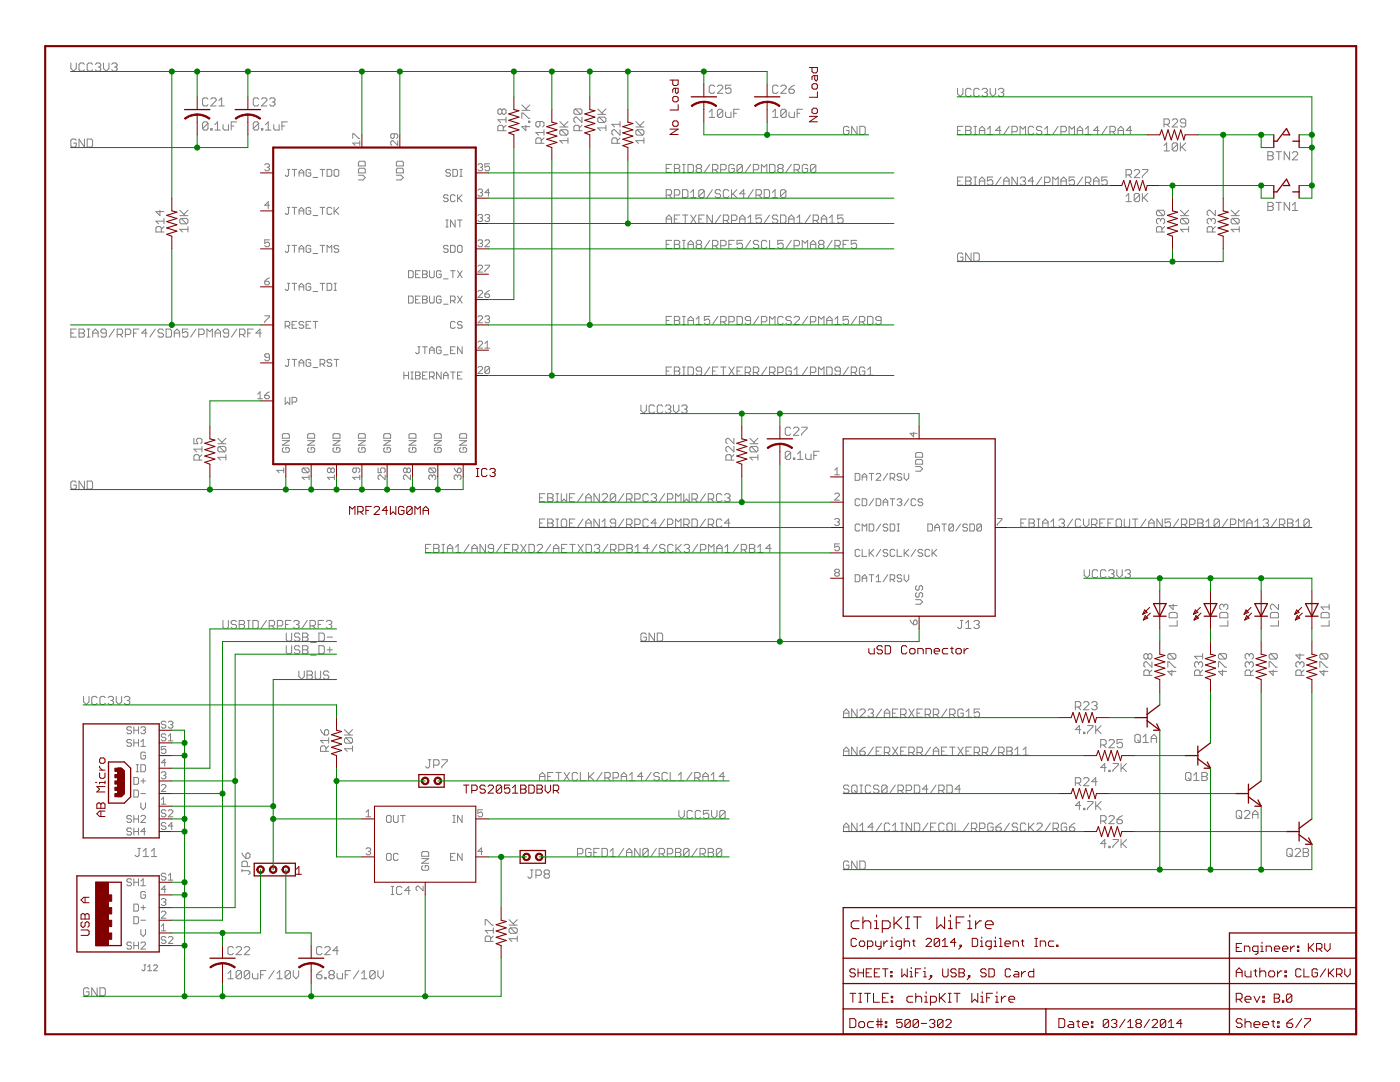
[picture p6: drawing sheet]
<svg xmlns="http://www.w3.org/2000/svg" width="279mm" height="216mm" viewBox="0 0 279 216" stroke-linecap="round" stroke-linejoin="round" font-family="sans-serif">
<g fill="none" stroke="#808080" stroke-width=".2">
<path d="M14.1 12.6v1.1l.6 .5 .5-.5v-1.1M16.8 12.8l-.2-.2h-.6l-.2 .2v1.1l.2 .3h.6l.2-.3M18.5 12.8l-.3-.2h-.5l-.3 .2v1.1l.3 .3h.5l.3-.3M19 12.8l.3-.2h.6l.2 .2v.3l-.2 .3M19.6 13.4h.3M19.9 13.4l.2 .3v.2l-.2 .3h-.6l-.3-.3M20.7 12.6v1.1l.5 .5 .5-.5v-1.1M22.3 12.8l.3-.2h.5l.3 .2v.3l-.3 .3M22.8 13.4h.3M23.1 13.4l.3 .3v.2l-.3 .3h-.5l-.3-.3M41.5 19.8l-.2-.3h-.6l-.3 .3v1.1l.3 .2h.6l.2-.2M42.1 19.8l.2-.3h.6l.2 .3v.3l-1 1h1"/>
<path d="M51.6 19.8l-.2-.3h-.6l-.3 .3v1.1l.3 .2h.6l.2-.2M52.2 19.8l.3-.3h.5l.3 .3v.3l-1.1 1h1.1M53.8 19.8l.3-.3h.5l.3 .3v.3l-.3 .2M142.6 17.3l-.2-.3h-.6l-.3 .3v1.1l.3 .2h.6l.2-.2M143.2 17.3l.2-.3h.6l.3 .3v.2l-1.1 1.1h1.1M145.9 17h-1.1v.8l.6-.3h.2l.3 .3v.6l-.3 .2h-.5l-.3-.2M155.3 17.3l-.3-.3h-.5l-.3 .3v1.1l.3 .2h.5l.3-.2M155.8 17.3l.3-.3h.5l.3 .3v.2l-1.1 1.1h1.1M157.5 17.8h.8l.2 .3v.3l-.2 .2h-.6l-.2-.2zM158.5 17l-.5 .3-.5 .5M191.1 17.6v1.1l.5 .6 .6-.6v-1.1M193.8 17.9l-.3-.3h-.5l-.3 .3v1.1l.3 .3h.5l.3-.3"/>
<path d="M195.4 17.9l-.2-.3h-.6l-.2 .3v1.1l.2 .3h.6l.2-.3M196 17.9l.3-.3h.5l.3 .3v.3l-.3 .2M196.5 18.4h.3M196.8 18.4l.3 .3v.3l-.3 .3h-.5l-.3-.3M197.6 17.6v1.1l.6 .6 .5-.6v-1.1M199.2 17.9l.3-.3h.5l.3 .3v.3l-.3 .2M199.8 18.4h.2M200 18.4l.3 .3v.3l-.3 .3h-.5l-.3-.3M15.2 28l-.2-.3h-.6l-.3 .3v1.1l.3 .3h.6l.2-.3v-.5h-.5M16.8 27.7v1.7l-1-1.7v1.7M17.4 27.7h.8l.3 .3v1.1l-.3 .3h-.8zM41.5 24.6l-.2-.3h-.6l-.3 .3v1.1"/>
<path d="M41.5 24.6v1.1l-.2 .3h-.6l-.3-.3M41.5 24.6l-1.1 1.1M42.1 25.7h.2v.3h-.2zM42.9 26h1.1M42.9 24.9l.5-.6v1.7M43.7 21.1h1.1M43.7 20.1l.5-.6v1.6M44.5 24.9v.8l.3 .3h.8v-1.1M46.1 25.1h.6M47.2 24.3h-1.1v1.7M51.6 24.6l-.2-.3h-.6l-.3 .3v1.1M51.6 24.6v1.1l-.2 .3h-.6l-.3-.3"/>
<path d="M51.6 24.6l-1.1 1.1M52.2 25.7h.3v.3h-.3zM52.8 32.9l.3-.2h.4l.3 .2v.2l-.3 .3M53 26h1.1M53 24.9l.5-.6v1.7M53.3 33.4h.2M53.5 33.4l.3 .2v.2l-.3 .3h-.4l-.3-.3M54.4 20.3h.2M54.6 20.3l.3 .3v.3l-.3 .2h-.5l-.3-.2M54.6 24.9v.8l.3 .3h.8v-1.1M56.3 25.1h.5M57.3 24.3h-1v1.7"/>
<path d="M57.4 33.8h.4M57.6 33.8v1.1l-.2 .3h-.3l-.2-.3M58.3 33.8h.9M58.8 33.8v1.4M59.7 35.2v-.9l.5-.5 .4 .5v.9M59.7 34.5h.9M62 34l-.2-.2h-.5l-.2 .2v.9l.2 .3h.5l.2-.3v-.4h-.4M62.5 35.4h.9M63.9 33.8h.9M64.3 33.8v1.4M65.3 33.8h.7l.2 .2v.9l-.2 .3h-.7zM66.7 34l.2-.2h.5l.2 .2v.9l-.2 .3h-.5l-.2-.3z"/>
<path d="M70.4 27.6v-.9h.2l1 .9h.2M71.5 33.8l.3-.2h.9l.2 .2v.7h-1.4zM71.5 35h1l.4 .4-.4 .5h-1M71.8 32.2h.9l.2 .2v.7h-1.4v-.7zM71.8 28.1v.9M71.8 28.6h-1.4l.5 .4M78.7 26.7v.7l-.3 .2h-.2l-.2-.2v-.5l.2-.2h.9l.3 .2v.5l-.3 .2M79.1 33.8l.2-.2h1l.2 .2v.7h-1.4zM79.1 32.4l.2-.2h1l.2 .2v.7h-1.4zM79.1 35h.9l.5 .4-.5 .5h-.9M79.4 28.1v.9l-1-.9h-.2l-.2 .2v.5l.2 .2M89.4 39.1l-.2-.2h-.4l-.3 .2 .3 .4h.4l.2 .3-.2 .4h-.4l-.3-.2"/>
<path d="M89.9 34l-.2-.2h-.5l-.2 .2v.3l.2 .2h.5l.2 .2-.2 .5h-.5l-.2-.3M90.4 33.8h.7l.2 .2v.9l-.2 .3h-.7zM90.8 39.1l-.2-.2h-.5l-.2 .2v.9l.2 .2h.5l.2-.2M91.3 38.9v1.3M91.5 39.5l.7 .7M91.8 35.2h.4M91.8 33.8h.4M92 33.8v1.4M92.2 38.9l-.9 .9M95.4 32.9l.2-.2h.5l.2 .2v.2l-.2 .3M95.4 38l.2-.3h.5l.2 .3v.2l-.2 .2M95.8 33.4h.3"/>
<path d="M95.8 38.4h.3M96.1 33.4l.2 .2v.2l-.2 .3h-.5l-.2-.3M96.1 38.4l.2 .3v.2l-.2 .2h-.5l-.2-.2M97.7 32.7h-.9v.7l.7-.3 .2 .3v.4l-.2 .3h-.5l-.2-.3M97.7 38.4h-.9l.7-.7v1.4M100.2 22l-.3-.3h-.3l-.2 .3v.5l.2 .3h.3l.3-.3M100.2 22l.2-.3h.3l.3 .3v.5l-.3 .3h-.3l-.2-.3M100.2 22v.5M100.4 26.1v-.8l-.2-.3h-.6l-.2 .3v.8h1.6M101 23.9h-1.6l.5 .5M101 25l-.6 .5M101 23.4v1"/>
<path d="M104.1 23.6v-1h.3l1.1 1h.2M104.1 22h1.6M104.1 20.9l1.1 1.1M104.9 25v1.1l-.8-.8h1.6M105.5 24.2h.2v.2h-.2zM105.7 20.9l-.8 .8M107.8 24.3v.8l-.3 .2h-.3l-.3-.2v-.6l.3-.2h1.1l.3 .2v.6l-.3 .2M108 28.6v-.8l-.2-.3h-.6l-.3 .3v.8h1.7M108.6 27.5l-.6 .6M108.6 26.4h-1.7l.6 .6M108.6 25.9v1.1M111.7 25.3h1.6"/>
<path d="M111.7 24.3l1.1 1M112 25.9h1.1l.2 .3v.5l-.2 .3M112 25.9l-.3 .3v.5l.3 .3h1.1M112 25.9l1.1 1.1M113.3 28.1h-1.6l.6 .5M113.3 27.5v1.1M113.3 24.3l-.8 .8M114.8 21.7l-.3 .3v.5l.3 .3h1.1M114.8 21.7h1.1l.2 .3v.5l-.2 .3M114.8 21.7l1.1 1.1M115.6 26.1v-.8l-.3-.3h-.5l-.3 .3v.8h1.6M116.1 23.4v1l-1-1h-.3l-.3 .2v.6l.3 .2"/>
<path d="M116.1 25l-.5 .5M119.3 22.8h1.6M119.3 21.7l1.1 1.1M119.6 23.4h1l.3 .2v.6l-.3 .2M119.6 23.4l-.3 .2v.6l.3 .2h1M119.6 23.4l1 1M120.9 25.5h-1.6l.5 .6M120.9 25v1.1M120.9 21.7l-.8 .8M123.2 28.6v-.8l-.3-.3h-.5l-.3 .3v.8h1.6M123.7 25.9v1.1l-1-1.1h-.3l-.3 .3v.5l.3 .3M123.7 27.5l-.5 .6"/>
<path d="M123.7 24.3v1M123.7 24.8h-1.6l.6 .5M126.9 25.3h1.6M126.9 24.3l1.1 1M127.2 25.9l-.3 .3v.5l.3 .3h1M127.2 25.9h1l.3 .3v.5l-.3 .3M127.2 25.9l1 1.1M128.5 28.1h-1.6l.5 .5M128.5 27.5v1.1M128.5 24.3l-.8 .8M132.9 38.9h.9l.2-.2v-.6l-.2-.3h-.9v1.7M132.9 33.6h.6"/>
<path d="M133.5 38.9l.5 .6M134 32.8h-1.1v1.6h1.1M134.6 32.8h.8l.3 .3v.2l-.3 .3 .3 .3v.2l-.3 .3h-.8zM134.6 33.6h.8M134.6 38.9h.8l.3-.2v-.6l-.3-.3h-.8v1.7M136.2 32.8h.6M136.2 34.4h.6M136.2 37.8h.8l.3 .3v1.1l-.3 .3h-.8zM136.5 32.8v1.6M137.3 32.8h.8l.3 .3v1l-.3 .3h-.8zM137.8 38.4l.6-.6v1.7M137.8 39.5h1.1"/>
<path d="M139.2 33.6l-.3-.3v-.2l.3-.3h.5l.3 .3v.2l-.3 .3M139.2 33.6l-.3 .3v.2l.3 .3h.5l.3-.3v-.2l-.3-.3M139.2 33.6h.5M140.5 38.1l-.2-.3h-.6l-.2 .3v1.1M140.5 38.1v1.1l-.2 .3h-.6l-.2-.3M140.5 38.1l-1 1.1M141.5 22.4l.6-.6v1.6M141.5 23.4h1.1M141.6 32.8l-1 1.6M142.2 37.8l-1.1 1.7M142.2 33.9h.8l.3-.3v-.5l-.3-.3h-.8v1.6M142.7 33.9l.6 .5"/>
<path d="M143.8 38.1l-.2-.3h-.6l-.3 .3v.3l.3 .3h.6l.2 .2v.3l-.2 .3h-.6l-.3-.3M143.8 33.9h.8l.3-.3v-.5l-.3-.3h-.8v1.6M144.3 22.1v1.1l-.3 .2h-.6l-.2-.2M144.3 22.1l-.3-.3h-.6l-.2 .3v1.1M144.3 22.1l-1.1 1.1M144.8 22.4v.8l.3 .2h.8v-1M145.4 38.1l-.2-.3h-.6l-.2 .3v1.1l.2 .3h.6l.2-.3M146 37.8v1.7M146.3 38.7l.8 .8M146.4 22.6h.6M146.5 33.1l-.2-.3h-.6l-.2 .3v1l.2 .3h.6l.2-.3v-.5h-.5M147.1 37.8l-1.1 1.1"/>
<path d="M147.5 21.8h-1.1v1.6M148.2 33.1l-1.1 1M148.2 33.1l-.3-.3h-.6l-.2 .3v1M148.2 33.1v1l-.3 .3h-.6l-.2-.3M148.7 38.7h-1.1l.8-.9v1.7M149.8 32.8l-1.1 1.6M150.3 37.8l-1.1 1.7M150.3 33.9h.9l.2-.3v-.5l-.2-.3h-.9v1.6M150.9 38.9h.8l.3-.2v-.6l-.3-.3h-.8v1.7M151.4 38.9l.6 .6M152 34.4v-1.6l.5 .5 .5-.5v1.6M152.5 37.8h.8l.3 .3v1.1l-.3 .3h-.8z"/>
<path d="M153.6 32.8h.8l.3 .3v1l-.3 .3h-.8zM154.1 38.4l.6-.6v1.7M154.1 39.5h1.1M154.2 23.4h1.1M154.2 22.4l.5-.6v1.6M155.5 33.6l-.3-.3v-.2l.3-.3h.5l.3 .3v.2l-.3 .3M155.5 33.6l-.3 .3v.2l.3 .3h.5l.3-.3v-.2l-.3-.3M155.5 33.6h.5M156.8 38.1v1.1l-.2 .3h-.6l-.2-.3M156.8 38.1l-.2-.3h-.6l-.2 .3v1.1M156.8 38.1l-1 1.1M156.9 22.1v1.1l-.3 .2h-.5l-.3-.2"/>
<path d="M156.9 22.1l-.3-.3h-.5l-.3 .3v1.1M156.9 22.1l-1.1 1.1M157.5 22.4v.8l.2 .2h.8v-1M157.9 32.8l-1.1 1.6M158.5 33.9h.8l.3-.3v-.5l-.3-.3h-.8v1.6M159 33.9l.6 .5M159.1 22.6h.5M160.2 21.8h-1.1v1.6M161.2 33.1l-.3-.3h-.5l-.3 .3v1l.3 .3h.5l.3-.3v-.5h-.5M162.8 33.1l-.2-.3h-.6l-.3 .3v1M162.8 33.1v1l-.2 .3h-.6l-.3-.3M162.8 33.1l-1.1 1"/>
<path d="M169.4 25.5l-.2-.3h-.6l-.3 .3v1.1l.3 .2h.6l.2-.2v-.6h-.5M171 25.2v1.6l-1-1.6v1.6M171.6 25.2h.8l.3 .3v1.1l-.3 .2h-.8zM191.1 26h.5M191.1 36.1h.5M192.2 25.2h-1.1v1.6h1.1M192.2 35.3h-1.1v1.6h1.1M192.7 25.2h.8l.3 .3v.3l-.3 .2 .3 .3v.3l-.3 .2h-.8zM192.7 35.3h.8l.3 .3v.3l-.3 .2 .3 .3v.3l-.3 .2h-.8zM192.7 26h.8M192.7 36.1h.8M194.4 25.2h.5"/>
<path d="M194.4 26.8h.5M194.4 35.3h.5M194.4 36.9h.5M194.6 25.2v1.6M194.6 35.3v1.6M195.5 26.8v-1l.5-.6 .5 .6v1M195.5 36.9v-1l.5-.6 .5 .6v1M195.5 26h1M195.5 36.1h1M197.1 25.8l.5-.6v1.6M197.1 26.8h1M198.1 35.3h-1v.8l.5-.2h.3l.2 .2v.6l-.2 .2h-.6l-.2-.2"/>
<path d="M199.8 26h-1.1l.8-.8v1.6M199.8 35.3l-1.1 1.6M200.3 36.9v-1l.6-.6 .5 .6v1M200.3 36.1h1.1M201.4 25.2l-1.1 1.6M202 26.3h.8l.2-.3v-.5l-.2-.3h-.8v1.6M203 35.3v1.6l-1-1.6v1.6M203.6 35.6l.3-.3h.5l.3 .3v.3l-.3 .2M203.6 26.8v-1.6l.5 .6 .6-.6v1.6M204.1 36.1h.3M204.4 36.1l.3 .3v.3l-.3 .2h-.5l-.3-.2M206.3 25.5l-.3-.3h-.5l-.3 .3v1.1l.3 .2h.5l.3-.2"/>
<path d="M206.3 36.1h-1.1l.8-.8v1.6M207.9 25.5l-.2-.3h-.6l-.3 .3v.3l.3 .2h.6l.2 .3v.3l-.2 .2h-.6l-.3-.2M207.9 35.3l-1.1 1.6M208.5 25.8l.5-.6v1.6M208.5 26.8h1M208.5 36.4h.8l.2-.3v-.5l-.2-.3h-.8v1.6M210.1 36.9v-1.6l.6 .6 .5-.6v1.6M211.2 25.2l-1.1 1.6M211.7 26.3h.9l.2-.3v-.5l-.2-.3h-.9v1.6M211.7 36.9v-1l.6-.6 .5 .6v1M211.7 36.1h1.1M213.4 26.8v-1.6l.5 .6 .5-.6v1.6"/>
<path d="M214.4 35.3h-1v.8l.5-.2h.3l.2 .2v.6l-.2 .2h-.6l-.2-.2M215 26h1.1M215 26.8v-1l.5-.6 .6 .6v1M216.1 35.3l-1.1 1.6M216.6 25.8l.6-.6v1.6M216.6 26.8h1.1M216.6 36.4h.8l.3-.3v-.5l-.3-.3h-.8v1.6M217.2 36.4l.5 .5M218.2 36.1h1.1M218.2 36.9v-1l.6-.6 .5 .6v1M219.3 26h-1.1l.9-.8v1.6M221 25.2l-1.1 1.6"/>
<path d="M221 35.3h-1.1v.8l.5-.2h.3l.3 .2v.6l-.3 .2h-.5l-.3-.2M221.5 26.3h.8l.3-.3v-.5l-.3-.3h-.8v1.6M222.1 26.3l.5 .5M223.1 26h1.1M223.1 26.8v-1l.6-.6 .5 .6v1M224.7 39.2l.6-.6v1.6M224.7 34.9h.8l.3-.3v-.5l-.3-.3h-.8v1.7M225.3 34.9l.5 .6M225.8 26h-1l.8-.8v1.6M226.4 34.1l.2-.3h.6l.2 .3v.3l-1 1.1h1M227.4 38.9v1.1l-.2 .2h-.6l-.2-.2M227.4 38.9l-.2-.3h-.6l-.2 .3v1.1"/>
<path d="M227.4 38.9l-1 1.1M228 33.8h1.1v.3l-1.1 1.1v.3M228 38.6v1.6M228.2 39.4l.9 .8M229.1 38.6l-1.1 1.1M232.3 29l.5-.5v1.6M232.3 30.1h1.1M232.3 24.8h.8l.3-.3v-.5l-.3-.3h-.8v1.6M232.8 24.8l.6 .5M233.9 24l.3-.3h.5l.3 .3v.3l-1.1 1h1.1M235 28.8v1l-.3 .3h-.5l-.3-.3M235 28.8l-.3-.3h-.5l-.3 .3v1"/>
<path d="M235 28.8l-1.1 1M235.6 28.5v1.6M235.8 29.3l.8 .8M236.6 24.5h-.8l-.2-.2v-.3l.2-.3h.6l.2 .3v1.1l-.2 .2h-.6l-.2-.2M236.6 28.5l-1 1.1M253 30.3h.8l.3 .2v.3l-.3 .3 .3 .2v.3l-.3 .3h-.8zM253 31.1h.8M254.7 30.3h1M255.2 30.3v1.6M257.4 30.3v1.6l-1.1-1.6v1.6M257.9 30.5l.3-.2h.5l.3 .2v.3l-1.1 1.1h1.1M31.9 42v1l-.8-.8h1.6"/>
<path d="M32.2 46.3v-.8l-.3-.3h-.5l-.3 .3v.8h1.6M32.7 44.1h-1.6l.5 .6M32.7 45.2l-.5 .6M32.7 43.6v1.1M35.9 43h1.6M35.9 42l1.1 1M36.2 43.6h1l.3 .3v.5l-.3 .3M36.2 43.6l-.3 .3v.5l.3 .3h1M36.2 43.6l1 1.1M37.5 45.8h-1.6l.5 .5M37.5 45.2v1.1M37.5 42l-.8 .8"/>
<path d="M52.8 56.1h.7l.3 .3v.2l-.3 .2h-.4l-.3-.2zM53.8 41h-1l.7-.7v1.4M53.8 47.9h-1v.7l.5-.3h.2l.3 .3v.4l-.3 .2h-.4l-.3-.2M53.8 55.4l-1 .7M57.4 41.4h.4M57.4 49h.4M57.4 56.5h.4M57.6 41.4v1.1l-.2 .3h-.3l-.2-.3M57.6 49v1.1l-.2 .3h-.3l-.2-.3M57.6 56.5v1.2l-.2 .2h-.3l-.2-.2M58.3 41.4h.9M58.3 49h.9"/>
<path d="M58.3 56.5h.9M58.8 41.4v1.4M58.8 49v1.4M58.8 56.5v1.4M59.7 42.8v-1l.5-.4 .4 .4v1M59.7 50.4v-1l.5-.4 .4 .4v1M59.7 57.9v-.9l.5-.5 .4 .5v.9M59.7 42.1h.9M59.7 49.7h.9M59.7 57.2h.9M62 41.6l-.2-.2h-.5l-.2 .2v.9l.2 .3h.5l.2-.3v-.4h-.4M62 49.2l-.2-.2h-.5l-.2 .2v.9l.2 .3h.5l.2-.3v-.4h-.4"/>
<path d="M62 56.8l-.2-.3h-.5l-.2 .3v.9l.2 .2h.5l.2-.2v-.5h-.4M62.5 43h.9M62.5 50.6h.9M62.5 58.2h.9M63.9 41.4h.9M63.9 49h.9M63.9 56.5h.9M64.3 41.4v1.4M64.3 49v1.4M64.3 56.5v1.4M65.3 50.4v-1.4l.4 .4 .5-.4v1.4M65.3 56.5h.7l.2 .3v.9l-.2 .2h-.7z"/>
<path d="M66.2 41.6l-.2-.2h-.5l-.2 .2v.9l.2 .3h.5l.2-.3M66.7 41.4v1.4M66.7 57.9h.4M66.7 56.5h.4M66.9 42.1l.7 .7M66.9 56.5v1.4M67.6 49.2l-.2-.2h-.5l-.2 .2v.2l.2 .3h.5l.2 .2v.2l-.2 .3h-.5l-.2-.3M67.6 41.4l-.9 .9M81.5 54h.7l.3 .3v.9l-.3 .2h-.7zM81.5 59.1h.7l.3 .2v.9l-.3 .3h-.7zM82.9 59.8h.5M82.9 54.7h.5"/>
<path d="M83.9 54h-1v1.4h1M83.9 59.1h-1v1.4h1M84.3 54h.7l.3 .3v.2l-.3 .2 .3 .2v.3l-.3 .2h-.7zM84.3 59.1h.7l.3 .2v.2l-.3 .3 .3 .2v.2l-.3 .3h-.7zM84.3 59.8h.7M84.3 54.7h.7M85.7 54v1.2l.3 .2h.4l.3-.2v-1.2M85.7 59.1v1.1l.3 .3h.4l.3-.3v-1.1M88 54.3l-.2-.3h-.4l-.3 .3v.9l.3 .2h.4l.2-.2v-.5h-.4M88 59.3l-.2-.2h-.4l-.3 .2v.9l.3 .3h.4l.2-.3v-.4h-.4M88.5 55.6h.9M89 45.3h.5"/>
<path d="M89 43.9h.5M89.2 43.9v1.4M89.4 49.2l-.2-.2h-.4l-.3 .2v.2l.3 .3h.4l.2 .2-.2 .5h-.4l-.3-.3M89.9 49h.7l.2 .2v.9l-.2 .3h-.7zM89.9 54h.9M90.4 54v1.4M90.8 43.9v1.4l-.9-1.4v1.4M91.3 49.2l.2-.2h.5l.2 .2v.9l-.2 .3h-.5l-.2-.3zM91.3 59.1l.9 1.4M91.3 54l.9 1.4M91.3 43.9h.9M91.8 43.9v1.4"/>
<path d="M92.2 59.1l-.9 1.4M92.2 54l-.9 1.4M95.4 48.1l.2-.2h.5l.2 .2v.2l-.2 .3M95.4 43l.2-.2h.5l.2 .2v.3l-.2 .2M95.4 53.1l.2-.2h.5l.2 .2v.3l-.9 .9h.9M95.4 58.2l.2-.2h.5l.2 .2v.2l-.9 1h.9M95.8 48.6h.3M95.8 43.5h.3M96.1 48.6l.2 .2-.2 .4h-.5l-.2-.2M96.1 43.5l.2 .2v.3l-.2 .2h-.5l-.2-.2M96.8 48.1l.2-.2h.5l.2 .2v.2l-.9 .9h.9M96.8 52.9h.9v.2l-.9 1v.2"/>
<path d="M96.8 58.7h.7l.2 .2v.2l-.2 .3h-.5l-.2-.3zM96.8 43l.2-.2h.5l.2 .2v.3l-.2 .2M97.2 43.5h.3M97.5 43.5l.2 .2v.3l-.2 .2h-.5l-.2-.2M97.7 58l-.9 .7M132.9 44.5v-1l.6-.6 .5 .6v1M132.9 43.7h1.1M132.9 48.8h.6M134 48h-1.1v1.6h1.1M134.6 48h.8l.3 .2v.3l-.3 .3 .3 .2v.3l-.3 .3h-.8zM134.6 43.7h.5M134.6 48.8h.8"/>
<path d="M135.7 42.9h-1.1v1.6h1.1M136.2 42.9h1.1M136.2 48h.6M136.2 49.6h.6M136.5 48v1.6M136.8 42.9v1.6M137.3 49.6v-1.1l.5-.5 .6 .5v1.1M137.3 48.8h1.1M137.8 42.9l1.1 1.6M138.9 42.9l-1.1 1.6M139.2 48.8l-.3-.3v-.3l.3-.2h.5l.3 .2v.3l-.3 .3M139.2 48.8l-.3 .2v.3l.3 .3h.5l.3-.3v-.3l-.3-.2"/>
<path d="M139.2 48.8h.5M139.5 43.7h.5M140.5 42.9h-1v1.6h1M141.6 48l-1 1.6M142.2 42.9v1.6l-1.1-1.6v1.6M142.2 49h.8l.3-.2v-.6l-.3-.2h-.8v1.6M142.7 49l.6 .6M143.8 42.9l-1.1 1.6M143.8 49h.8l.3-.2v-.6l-.3-.2h-.8v1.6M144.4 44h.8l.2-.3v-.5l-.2-.3h-.8v1.6M144.9 44l.5 .5M145.5 48.8h.5"/>
<path d="M146 44h.8l.3-.3v-.5l-.3-.3h-.8v1.6M146.5 48h-1v1.6M147.6 43.7h1.1M147.6 44.5v-1l.6-.6 .5 .6v1M148.2 48h-1.1v.8l.5-.3h.3l.3 .3v.5l-.3 .3h-.6l-.2-.3M149.2 43.5l.6-.6v1.6M149.2 44.5h1.1M149.8 48l-1.1 1.6M151.4 48.2l-.2-.2h-.6l-.3 .2v.3l.3 .3h.6l.2 .2v.3l-.2 .3h-.6l-.3-.3M152 42.9h-1.1v.8l.5-.2h.3l.3 .2v.6l-.3 .2h-.5l-.3-.2M153 48.2l-.2-.2h-.6l-.2 .2v1.1l.2 .3h.6l.2-.3M153.6 48v1.6h1.1"/>
<path d="M153.6 42.9l-1.1 1.6M155.2 43.2l-.3-.3h-.5l-.3 .3v.3l.3 .2h.5l.3 .3v.3l-.3 .2h-.5l-.3-.2M155.8 42.9h.8l.2 .3v1.1l-.2 .2h-.8zM156.3 48h-1.1v.8l.6-.3h.2l.3 .3v.5l-.3 .3h-.5l-.3-.3M157.4 44.5v-1l.5-.6 .6 .6v1M157.4 43.7h1.1M157.9 48l-1.1 1.6M158.5 49h.8l.3-.2v-.6l-.3-.2h-.8v1.6M159 43.5l.6-.6v1.6M159 44.5h1.1M160.1 49.6v-1.6l.6 .5 .5-.5v1.6M161.7 49.6v-1.1l.6-.5 .5 .5v1.1"/>
<path d="M161.7 42.9l-1 1.6M161.7 48.8h1.1M162.3 44h.8l.3-.3v-.5l-.3-.3h-.8v1.6M162.8 44l.6 .5M163.6 48.8l-.2-.3v-.3l.2-.2h.6l.2 .2v.3l-.2 .3M163.6 48.8l-.2 .2v.3l.2 .3h.6l.2-.3v-.3l-.2-.2M163.6 48.8h.6M163.9 44.5v-1l.5-.6 .6 .6v1M163.9 43.7h1.1M165.5 43.5l.6-.6v1.6M165.5 44.5h1.1M166.1 48l-1.1 1.6"/>
<path d="M166.6 49h.8l.3-.2v-.6l-.3-.2h-.8v1.6M167.2 49l.5 .6M168.3 42.9h-1.1v.8l.5-.2h.3l.3 .2v.6l-.3 .2h-.6l-.2-.2M168.3 48.8h.5M169.3 48h-1v1.6M171 48h-1.1v.8l.5-.3h.3l.3 .3v.5l-.3 .3h-.5l-.3-.3M192.2 50.8l-.3-.3h-.5l-.3 .3v1l.3 .3h.5l.3-.3v-.5h-.6M193.8 50.5v1.6l-1.1-1.6v1.6M194.4 50.5h.8l.2 .3v1l-.2 .3h-.8zM224.7 40.2h1.1M231.1 42l-.3 .2v.6l.3 .2h1.1M231.1 42h1.1l.2 .2v.6l-.2 .2"/>
<path d="M231.1 42l1.1 1M231.6 43.9l-.2-.3h-.3l-.3 .3v.5l.3 .3M231.6 43.9l.3-.3h.3l.2 .3v.5l-.2 .3M231.6 43.9v.2M231.9 46.3v-.8l-.3-.3h-.5l-.3 .3v.8h1.6M232.4 45.2l-.5 .6M235.6 43h1.6M235.6 42l1.1 1M235.9 43.6l-.3 .3v.5l.3 .3h1M235.9 43.6h1l.3 .3v.5l-.3 .3M235.9 43.6l1 1.1M237.2 45.8h-1.6l.5 .5"/>
<path d="M237.2 45.2v1.1M237.2 42l-.8 .8M241.7 43.9l-.2-.3h-.3l-.3 .3v.5l.3 .3M241.7 43.9l.3-.3h.3l.2 .3v.5l-.2 .3M241.7 43.9v.2M242 46.3v-.8l-.3-.3h-.5l-.3 .3v.8h1.6M242.5 42v1l-1-1h-.3l-.3 .2v.6l.3 .2M242.5 45.2l-.5 .6M245.7 43h1.6M245.7 42l1.1 1M246 43.6l-.3 .3v.5l.3 .3h1.1M246 43.6h1.1l.2 .3v.5l-.2 .3"/>
<path d="M246 43.6l1.1 1.1M247.3 45.8h-1.6l.5 .5M247.3 45.2v1.1M247.3 42l-.8 .8M253 40.4h.8l.3 .3v.2l-.3 .3 .3 .3v.2l-.3 .3h-.8zM253 41.2h.8M254.7 40.4h1M255.2 40.4v1.6M257.4 40.4v1.6l-1.1-1.6v1.6M257.9 42h1.1M257.9 40.9l.6-.5v1.6M14.1 66.5h.6"/>
<path d="M15.2 65.7h-1.1v1.6h1.1M15.8 65.7h.8l.2 .2v.3l-.2 .3 .2 .2v.3l-.2 .3h-.8zM15.8 66.5h.8M17.4 65.7h.5M17.4 67.3h.5M17.7 65.7v1.6M18.5 66.5h1.1M18.5 67.3v-1.1l.5-.5 .6 .5v1.1M21.2 66.5h-.8l-.3-.3v-.3l.3-.2h.5l.3 .2v1.1l-.3 .3h-.5l-.3-.3M22.8 65.7l-1 1.6M23.4 66.7h.8l.3-.2v-.6l-.3-.2h-.8v1.6M23.9 66.7l.6 .6"/>
<path d="M25 66.7h.8l.3-.2v-.6l-.3-.2h-.8v1.6M26.6 66.5h.6M27.7 65.7h-1.1v1.6M29.4 66.5h-1.1l.8-.8v1.6M31 65.7l-1.1 1.6M32.6 65.9l-.3-.2h-.5l-.3 .2v.3l.3 .3h.5l.3 .2v.3l-.3 .3h-.5l-.3-.3M33.1 65.7h.9l.2 .2v1.1l-.2 .3h-.9zM34.8 67.3v-1.1l.5-.5 .6 .5v1.1M34.8 66.5h1.1M37.5 65.7h-1.1v.8l.8-.3 .3 .3v.5l-.3 .3h-.5l-.3-.3M39.1 65.7l-1.1 1.6M39.7 66.7h.8l.2-.2v-.6l-.2-.2h-.8v1.6"/>
<path d="M41.3 67.3v-1.6l.5 .5 .6-.5v1.6M42.9 66.5h1.1M42.9 67.3v-1.1l.6-.5 .5 .5v1.1M45.6 66.5h-.8l-.2-.3v-.3l.2-.2h.6l.2 .2v1.1l-.2 .3h-.6l-.2-.3M47.3 65.7l-1.1 1.6M47.8 66.7h.8l.3-.2v-.6l-.3-.2h-.8v1.6M48.4 66.7l.5 .6M49.4 66.5h.6M50.5 65.7h-1.1v1.6M51.4 78.7l.5-.5v1.4M51.4 79.6h1M52.2 66.5h-1.1l.8-.8v1.6"/>
<path d="M52.8 63h1v.2l-1 1v.2M52.8 78.9h.7l.3 .4-.3 .3h-.4l-.3-.3zM53.8 71.3h-.7l-.3-.2v-.3l.3-.2h.4l.3 .2v1l-.3 .2h-.4l-.3-.2M53.8 78.2l-1 .7M56.9 65.1h.7l.2-.3v-.4l-.2-.3h-.7v1.4M56.9 79.3v1.4l.5-.5 .4 .5v-1.4M57.4 65.1l.4 .4M57.4 71.7h.4M57.6 71.7v1.2l-.2 .2h-.3l-.2-.2M58.3 64.8h.5M58.3 71.7h.9M58.8 71.7v1.4"/>
<path d="M59.2 64.1h-.9v1.4h.9M59.7 73.1v-.9l.5-.5 .4 .5v.9M59.7 72.4h.9M60.6 64.4l-.2-.3h-.5l-.2 .3v.2l.2 .2h.5l.2 .3v.2l-.2 .2h-.5l-.2-.2M61.1 64.8h.5M62 64.1h-.9v1.4h.9M62 71.9l-.2-.2h-.5l-.2 .2v1l.2 .2h.5l.2-.2v-.5h-.4M62.5 64.1h.9M62.5 73.3h.9M62.9 64.1v1.4M63.9 72.6h.7l.2-.2v-.5l-.2-.2h-.7v1.4M64.3 72.6l.5 .5"/>
<path d="M66.2 71.9l-.2-.2h-.5l-.2 .2v.3l.2 .2h.5l.2 .2v.3l-.2 .2h-.5l-.2-.2M66.7 71.7h.9M67.1 71.7v1.4M80.6 74.2v1.4M80.6 74.9h.9M81.5 74.2v1.4M82 75.6h.5M82 74.2h.5M82.2 74.2v1.4M82.9 74.9h.7M82.9 74.2h.7l.3 .3v.2l-.3 .2 .3 .3v.2l-.3 .2h-.7zM83.4 69.2h.5"/>
<path d="M83.6 69.2v1.1l-.2 .3h-.2l-.3-.3M84.3 74.9h.5M84.3 69.2h1M84.8 69.2v1.4M85.3 74.2h-1v1.4h1M85.7 75.2h.7l.3-.3v-.4l-.3-.3h-.7v1.4M85.7 70.6v-1l.5-.4 .5 .4v1M85.7 69.9h1M86.2 75.2l.5 .4M88 69.4l-.2-.2h-.4l-.3 .2v.9l.3 .3h.4l.2-.3v-.4h-.4M88 74.2v1.4l-.9-1.4v1.4M88.5 74.9h.9"/>
<path d="M88.5 75.6v-.9l.5-.5 .4 .5v.9M88.5 70.8h.9M88.5 60.7h.9M89.9 74.2h.9M89.9 69.9h.5M89.9 60h.7l.2-.2v-.5l-.2-.2h-.7v1.4M90.4 74.2v1.4M90.4 60l.4 .5M90.8 64.4l-.2-.3h-.5l-.2 .3v.9l.2 .2h.5l.2-.2M90.8 69.2h-.9v1.4h.9M91.3 74.9h.5M92.2 64.4l-.2-.3h-.5l-.2 .3v.2l.2 .2h.5l.2 .3v.2l-.2 .2h-.5l-.2-.2"/>
<path d="M92.2 74.2h-.9v1.4h.9M92.2 69.2v1.4l-.9-1.4v1.4M95.4 63.2l.2-.2h.5l.2 .2v.3l-.9 .9h.9M95.4 73.4l.2-.3h.5l.2 .3v.2l-.9 .9h.9M95.4 68.3l.2-.2h.5l.2 .2v.2l-.9 1h.9M96.8 63.2l.2-.2h.5l.2 .2v.3l-.2 .2M96.8 69.5h.9M96.8 68.5l.4-.4v1.4M97.2 63.7h.3M97.5 63.7l.2 .2v.3l-.2 .2h-.5l-.2-.2M97.7 73.4v.9l-.2 .2h-.5l-.2-.2M97.7 73.4l-.2-.3h-.5l-.2 .3v.9"/>
<path d="M97.7 73.4l-.9 .9M132.9 74h.6M132.9 63.9h.6M134 63.1h-1.1v1.6h1.1M134 73.2h-1.1v1.7h1.1M134.6 63.1h.8l.3 .3v.3l-.3 .2 .3 .3v.3l-.3 .2h-.8zM134.6 73.2h.8l.3 .3v.3l-.3 .2 .3 .3v.3l-.3 .3h-.8zM134.6 74h.8M134.6 63.9h.8M136.2 73.2h.6M136.2 74.9h.6M136.2 63.1h.6"/>
<path d="M136.2 64.7h.6M136.5 63.1v1.6M136.5 73.2v1.7M137.3 73.2h.8l.3 .3v1.1l-.3 .3h-.8zM137.3 64.7v-1l.5-.6 .6 .6v1M137.3 63.9h1.1M138.9 63.7l.6-.6v1.6M138.9 64.7h1.1M140 74h-.8l-.3-.2v-.3l.3-.3h.5l.3 .3v1.1l-.3 .3h-.5l-.3-.3M141.6 63.1h-1v.8l.5-.2h.3l.2 .2v.6l-.2 .2h-.6l-.2-.2M141.6 73.2l-1 1.7M142.2 74h.5"/>
<path d="M143.3 73.2h-1.1v1.7h1.1M143.3 63.1l-1.1 1.6M143.8 64.2h.8l.3-.3v-.5l-.3-.3h-.8v1.6M143.8 73.2h1.1M144.4 64.2l.5 .5M144.4 73.2v1.7M145.5 64.2h.8l.2-.3v-.5l-.2-.3h-.8v1.6M145.5 73.2l1 1.7M146.5 73.2l-1 1.7M147.1 63.1h.8l.3 .3v1.1l-.3 .2h-.8zM147.1 74h.5M148.2 73.2h-1.1v1.7h1.1"/>
<path d="M148.7 74.3h.8l.3-.3v-.5l-.3-.3h-.8v1.7M149.2 74.3l.6 .6M149.8 63.9h-.8l-.3-.2v-.3l.3-.3h.5l.3 .3v1.1l-.3 .2h-.5l-.3-.2M150.3 74.3h.9l.2-.3v-.5l-.2-.3h-.9v1.7M150.9 74.3l.5 .6M151.4 63.1l-1.1 1.6M152 64.2h.8l.2-.3v-.5l-.2-.3h-.8v1.6M153 73.2l-1 1.7M153.6 64.7v-1.6l.5 .6 .6-.6v1.6M153.6 74.3h.8l.3-.3v-.5l-.3-.3h-.8v1.7M154.1 74.3l.6 .6M155.2 74.3h.8l.3-.3v-.5l-.3-.3h-.8v1.7"/>
<path d="M156.3 63.4l-.3-.3h-.5l-.3 .3v1.1l.3 .2h.5l.3-.2M157.9 63.4l-.2-.3h-.6l-.3 .3v.3l.3 .2h.6l.2 .3v.3l-.2 .2h-.6l-.3-.2M157.9 73.5l-.2-.3h-.6l-.3 .3v1.1l.3 .3h.6l.2-.3v-.6h-.5M158.5 63.4l.2-.3h.6l.3 .3v.3l-1.1 1h1.1M158.5 74.9h1.1M158.5 73.8l.5-.6v1.7M161.2 73.2l-1.1 1.7M161.2 63.1l-1.1 1.6M161.7 64.2h.9l.2-.3v-.5l-.2-.3h-.9v1.6M161.7 74.3h.9l.2-.3v-.5l-.2-.3h-.9v1.7M163.4 64.7v-1.6l.5 .6 .5-.6v1.6M163.4 74.9v-1.7l.5 .6 .5-.6v1.7"/>
<path d="M165 73.2h.8l.3 .3v1.1l-.3 .3h-.8zM165 64.7v-1l.5-.6 .6 .6v1M165 63.9h1.1M166.6 63.7l.6-.6v1.6M166.6 64.7h1.1M167.7 74h-.8l-.3-.2v-.3l.3-.3h.5l.3 .3v1.1l-.3 .3h-.5l-.3-.3M169.3 63.1h-1v.8l.5-.2h.3l.2 .2v.6l-.2 .2h-.6l-.2-.2M169.3 73.2l-1 1.7M169.9 74.3h.8l.3-.3v-.5l-.3-.3h-.8v1.7M170.4 74.3l.6 .6M171 63.1l-1.1 1.6M171.5 64.2h.8l.3-.3v-.5l-.3-.3h-.8v1.6"/>
<path d="M172.1 64.2l.5 .5M172.6 73.5l-.3-.3h-.5l-.3 .3v1.1l.3 .3h.5l.3-.3v-.6h-.5M173.1 63.1h.8l.3 .3v1.1l-.3 .2h-.8zM173.1 74.9h1.1M173.1 73.8l.6-.6v1.7M175.9 63.9h-.9l-.2-.2v-.3l.2-.3h.6l.3 .3v1.1l-.3 .2h-.6l-.2-.2M15.2 96.3l-.2-.3h-.6l-.3 .3v1l.3 .3h.6l.2-.3v-.5h-.5M16.8 96v1.6l-1-1.6v1.6M17.4 96h.8l.3 .3v1l-.3 .3h-.8zM38.7 87.5v1h.8l-.3-.5v-.3l.3-.2h.5l.3 .2v.6l-.3 .2M39.8 91.8v-.8l-.3-.3h-.5l-.3 .3v.8h1.6M40.3 90.7l-.5 .5"/>
<path d="M40.3 89.6h-1.6l.5 .6M40.3 89.1v1.1M43.5 88.5h1.6M43.5 87.5l1.1 1M43.7 89.1h1.1l.3 .3v.5l-.3 .3M43.7 89.1l-.2 .3v.5l.2 .3h1.1M43.7 89.1l1.1 1.1M45.1 91.2h-1.6l.5 .6M45.1 90.7v1.1M45.1 87.5l-.8 .8M56.3 87.9h1.4l-1.4 .9h1.4M56.3 86.8l.3-.3h.9l.2 .3v.6h-1.4z"/>
<path d="M56.6 89.3l-.3 .2v.5l.3 .2h.9l.2-.2v-.5l-.2-.2h-.5v.5M56.6 93.9h-1.4l.5 .4M56.6 93.4v.9M58.3 80.2h.7l.2-.2v-.5l-.2-.2h-.7v1.4M60.5 93.4h.9l.3 .2v.5l-.3 .2M60.5 93.4l-.2 .2v.5l.2 .2h.9M60.5 93.4l.9 .9M61.4 87.9h1.4l-1.4 .9h1.4M61.4 86.8l.2-.3h1l.2 .3v.6h-1.4zM61.6 89.3l-.2 .2v.5l.2 .2h1l.2-.2v-.5l-.2-.2h-.5v.5M61.7 95.2h-1.4l.4 .5M61.7 94.8v.9"/>
<path d="M66 93.6l.3-.2h.2l.2 .2v.5l-.2 .2h-.2l-.3-.2M66 93.6l-.2-.2h-.2l-.3 .2v.5l.3 .2h.2l.2-.2M66 93.6v.5M66.5 86.8l.2-.3h.9l.3 .3v.6h-1.4zM66.5 87.9h1.4l-1.4 .9h1.4M66.7 89.3l-.2 .2v.5l.2 .2h.9l.3-.2v-.5l-.3-.2h-.4v.5M66.7 95.2h-1.4l.5 .5M66.7 94.8v.9M71.1 93.4v.7l-.2 .2h-.3l-.2-.2v-.5l.2-.2h1l.2 .2v.5l-.2 .2M71.5 87.9h1.4l-1.4 .9h1.4M71.5 86.8l.3-.3h.9l.2 .3v.6h-1.4zM71.8 89.3l-.3 .2v.5l.3 .2h.9l.2-.2v-.5l-.2-.2h-.5v.5"/>
<path d="M71.8 95.2h-1.4l.5 .5M71.8 94.8v.9M75.5 93.4v.9h.7l-.3-.7 .3-.2h.4l.3 .2v.5l-.3 .2M76.6 87.9h1.4l-1.4 .9h1.4M76.8 89.3l-.2 .2v.5l.2 .2h.9l.3-.2v-.5l-.3-.2h-.4v.5M76.8 86.5h.9l.3 .3v.6h-1.4v-.6zM76.9 94.8v.9l-1-.9h-.2l-.2 .2v.5l.2 .2M81.2 93.6l-.2-.2h-.2l-.3 .2v.5l.3 .2h.2l.2-.2M81.2 93.6l.2-.2h.3l.2 .2v.5l-.2 .2h-.3l-.2-.2M81.2 93.6v.5M81.6 86.8l.3-.3h.9l.2 .3v.6h-1.4zM81.6 87.9h1.4l-1.4 .9h1.4"/>
<path d="M81.9 89.3l-.3 .2v.5l.3 .2h.9l.2-.2v-.5l-.2-.2h-.5v.5M81.9 94.8v.9l-.9-.9h-.2l-.3 .2v.5l.3 .2M85.8 93.4h.9l.3 .2v.5l-.3 .2M85.8 93.4l-.2 .2v.5l.2 .2h.9M85.8 93.4l.9 .9M86.3 95l-.3-.2h-.2l-.2 .2v.5l.2 .2M86.3 95l.2-.2h.2l.3 .2v.5l-.3 .2M86.3 95v.2M86.7 87.9h1.4l-1.4 .9h1.4M86.7 86.8l.2-.3h.9l.3 .3v.6h-1.4zM86.9 89.3l-.2 .2v.5l.2 .2h.9l.3-.2v-.5l-.3-.2h-.4v.5M90.6 93.4l.7 .9"/>
<path d="M91.3 95l-.2-.2h-.2l-.3 .2v.5l.3 .2M91.3 93.6l.2-.2h.3l.2 .2v.5l-.2 .2h-.5zM91.3 95l.2-.2h.3l.2 .2v.5l-.2 .2M91.3 95v.2M91.7 87.9h1.4l-1.4 .9h1.4M91.7 86.8l.3-.3h.9l.2 .3v.6h-1.4zM92 89.3l-.3 .2v.5l.3 .2h.9l.2-.2v-.5l-.2-.2h-.5v.5M107.7 99.3h.5M108.8 98.5h-1.1v1.6h1.1M109.3 98.5h.8l.3 .3v.3l-.3 .2 .3 .3v.3l-.3 .2h-.8zM109.3 99.3h.8M110.9 98.5h.6"/>
<path d="M111.2 98.5v1.6M112 98.5v1.6l.6-.5 .5 .5v-1.6M113.6 99.3h.6M114.7 98.5h-1.1v1.6h1.1M116.4 98.5l-1.1 1.6M116.9 99.3h1.1M119.6 98.5v1.6l-1.1-1.6v1.6M120.2 98.8l.2-.3h.6l.2 .3v.3l-1 1h1M122.9 98.8l-.3-.3h-.5l-.3 .3v1.1M122.9 98.8v1.1l-.3 .2h-.5l-.3-.2M122.9 98.8l-1.1 1.1M124.5 98.5l-1.1 1.6"/>
<path d="M125.1 99.6h.8l.2-.3v-.5l-.2-.3h-.8v1.6M125.6 99.6l.5 .5M126.7 99.6h.8l.3-.3v-.5l-.3-.3h-.8v1.6M127.9 80.8v1.1l.5 .5 .6-.5v-1.1M129.4 98.8l-.3-.3h-.5l-.3 .3v1.1l.3 .2h.5l.3-.2M129.9 98.8l.3-.3h.5l.3 .3v.3l-.3 .2M130.5 99.3h.2M130.6 81.1l-.3-.3h-.5l-.3 .3v1.1l.3 .2h.5l.3-.2M130.7 99.3l.3 .3v.3l-.3 .2h-.5l-.3-.2M132.2 81.1l-.2-.3h-.6l-.2 .3v1.1l.2 .2h.6l.2-.2M132.7 98.5l-1.1 1.6M132.8 81.1l.3-.3h.5l.3 .3v.3l-.3 .2"/>
<path d="M133.2 99.6h.8l.3-.3v-.5l-.3-.3h-.8v1.6M133.3 81.6h.3M133.6 81.6l.3 .3v.3l-.3 .2h-.5l-.3-.2M134.4 80.8v1.1l.6 .5 .5-.5v-1.1M136 81.1l.3-.3h.6l.2 .3v.3l-.2 .2M136.5 98.5v1.6l.5-.5 .5 .5v-1.6M136.6 81.6h.3M136.9 81.6l.2 .3v.3l-.2 .2h-.6l-.3-.2M138.1 99.6h.8l.3-.3v-.5l-.3-.3h-.8v1.6M138.6 99.6l.6 .5M140.8 98.5l-1.1 1.6M141.4 99.6h.8l.2-.3v-.5l-.2-.3h-.8v1.6"/>
<path d="M141.9 99.6l.5 .5M144.1 98.8l-.3-.3h-.5l-.3 .3v1.1l.3 .2h.5l.3-.2M144.6 98.8l.3-.3h.5l.3 .3v.3l-.3 .2M145.1 99.3h.3M145.4 99.3l.3 .3v.3l-.3 .2h-.5l-.3-.2M145.9 91.8v-.8l-.2-.3h-.6l-.2 .3v.8h1.6M146.5 89.1v1.1l-1.1-1.1h-.3l-.2 .3v.5l.2 .3M146.5 87.5v1l-1.1-1h-.3l-.2 .2v.6l.2 .2M146.5 90.7l-.6 .5M149.6 88.5h1.7M149.6 87.5l1.1 1M149.9 89.1l-.3 .3v.5l.3 .3h1.1"/>
<path d="M149.9 89.1h1.1l.3 .3v.5l-.3 .3M149.9 89.1l1.1 1.1M151.3 91.2h-1.7l.6 .6M151.3 90.7v1.1M151.3 87.5l-.8 .8M157.8 85.5l-.3-.3h-.5l-.3 .3v1.1l.3 .3h.5l.3-.3M157.8 90.3l-.3-.3h-.5l-.3 .3v1.1M157.8 90.3v1.1l-.3 .3h-.5l-.3-.3M157.8 90.3l-1.1 1.1M158.3 91.4h.3v.3h-.3zM158.3 85.5l.3-.3h.6l.2 .3v.3l-1.1 1.1h1.1M159.2 91.7h1.1"/>
<path d="M159.2 90.6l.5-.6v1.7M160 85.2h1.1v.3l-1.1 1.1v.3M160.8 90.6v.8l.3 .3h.8v-1.1M162.4 90.9h.6M163.5 90h-1.1v1.7M166.6 98.6l.2-.2h.5l.2 .2v.3l-.9 .9h.9M166.6 93.8l.4-.5v1.4M166.6 94.7h.9M170.7 94.5h.7l.2 .2v.9l-.2 .2h-.7zM171.6 99.8l-.2-.3h-.5l-.2 .3v.9l.2 .2h.5l.2-.2M172.1 95.8v-.9l.4-.4 .5 .4v.9M172.1 99.5h.7l.2 .3v.9l-.2 .2h-.7z"/>
<path d="M172.1 95.2h.9M173.5 94.5h.9M173.9 94.5v1.3M174.4 99.5l-.9 1.4M174.9 94.7l.2-.2h.4l.3 .2v.2l-.9 .9h.9M174.9 99.5h.6l.3 .3v.9l-.3 .2h-.6zM177.2 94.5l-.9 1.3M177.7 95.4h.6l.3-.2v-.5l-.3-.2h-.6v1.3M177.7 99.5h.9M178.1 95.4l.5 .4M178.1 99.5v1.4M179 99.8l.3-.3h.4l.3 .3-.3 .4"/>
<path d="M180 94.7l-.3-.2h-.4l-.3 .2v.2l.3 .3h.4l.3 .2v.2l-.3 .2h-.4l-.3-.2M180.4 94.5v.9l.5 .4 .5-.4v-.9M181.4 99.5l-1 1.4M182.3 86.2v1l-.7-.7h1.4M182.7 93.1h1l.4 .5-.4 .4h-1M182.7 91.9l.3-.2h.9l.2 .2v.7h-1.4zM182.8 99.8l-.3-.3h-.4l-.3 .3v.9l.3 .2h.4l.3-.2M183 90.3h.9l.2 .2v.7h-1.4v-.7zM184.1 99.8l-.2-.3h-.4l-.3 .5 .3 .2h.4l.2 .2v.3l-.2 .2h-.4l-.3-.2M84.9 109.4h.6M86 108.6h-1.1v1.7h1.1M86.6 108.6h.8l.2 .3v.3l-.2 .2 .2 .3v.3l-.2 .3h-.8z"/>
<path d="M86.6 109.4h.8M88.2 108.6h.5M88.2 110.3h.5M88.5 108.6v1.7M89.3 110.3v-1.1l.5-.6 .6 .6v1.1M89.3 109.4h1.1M90.9 110.3h1.1M90.9 109.2l.5-.6v1.7M93.6 108.6l-1.1 1.7M94.2 109.4h1M94.2 110.3v-1.1l.5-.6 .5 .6v1.1M96.9 108.6v1.7l-1.1-1.7v1.7"/>
<path d="M98.5 109.4h-.8l-.3-.2v-.3l.3-.3h.5l.3 .3v1.1l-.3 .3h-.5l-.3-.3M100.1 108.6l-1.1 1.7M100.7 109.4h.5M101.7 108.6h-1v1.7h1M102.3 109.7h.8l.3-.3v-.5l-.3-.3h-.8v1.7M102.8 109.7l.6 .6M103.9 108.6l1.1 1.7M105 108.6l-1.1 1.7M105.6 108.6h.8l.2 .3v1.1l-.2 .3h-.8zM107.2 108.9l.3-.3h.5l.3 .3v.3l-1.1 1.1h1.1M107.7 104.4h.5M108.8 103.6h-1.1v1.6h1.1"/>
<path d="M109.3 103.6h.8l.3 .2v.3l-.3 .3 .3 .2v.3l-.3 .3h-.8zM109.3 104.4h.8M109.9 108.6l-1.1 1.7M110.4 109.4h1.1M110.4 110.3v-1.1l.6-.6 .5 .6v1.1M110.9 100.1h.6M110.9 103.6h.6M110.9 105.2h.6M111.2 103.6v1.6M112.1 109.4h.5M112.3 103.6h.5l.3 .2v1.1l-.3 .3h-.5l-.3-.3v-1.1zM113.2 108.6h-1.1v1.7h1.1"/>
<path d="M113.6 104.4h.6M113.7 108.6h1.1M114.3 108.6v1.7M114.7 103.6h-1.1v1.6h1.1M115.3 108.6l1.1 1.7M116.4 103.6l-1.1 1.6M116.4 108.6l-1.1 1.7M116.9 100.1v-1l.6-.6 .5 .6v1M116.9 105.2v-1.1l.6-.5 .5 .5v1.1M116.9 104.4h1.1M117 108.6h.8l.2 .3v1.1l-.2 .3h-.8zM118.6 108.9l.3-.3h.5l.3 .3v.3l-.3 .2"/>
<path d="M119.1 109.4h.3M119.4 109.4l.3 .3v.3l-.3 .3h-.5l-.3-.3M119.6 103.6v1.6l-1.1-1.6v1.6M120.2 104.1l.5-.5v1.6M120.2 105.2h1M121.3 108.6l-1.1 1.7M121.9 109.7h.8l.2-.3v-.5l-.2-.3h-.8v1.7M122.4 109.7l.5 .6M122.9 104.4h-.8l-.3-.3v-.3l.3-.2h.5l.3 .2v1.1l-.3 .3h-.5l-.3-.3M123.5 109.7h.8l.3-.3v-.5l-.3-.3h-.8v1.7M124.5 103.6l-1.1 1.6M125.1 104.6h.8l.2-.2v-.6l-.2-.2h-.8v1.6"/>
<path d="M125.1 108.6h.8l.3 .3v.3l-.3 .2 .3 .3v.3l-.3 .3h-.8zM125.1 109.4h.8M125.6 104.6l.5 .6M126.7 104.6h.8l.3-.2v-.6l-.3-.2h-.8v1.6M126.7 110.3h1.1M126.7 109.2l.6-.6v1.7M129.4 103.8l-.3-.2h-.5l-.3 .2v1.1l.3 .3h.5l.3-.3M129.5 109.4h-1.1l.8-.8v1.7M131 104.4h-1.1l.8-.8v1.6M131.1 108.6l-1.1 1.7M132.7 103.6l-1.1 1.6M132.7 108.9l-.3-.3h-.5l-.3 .3v.3l.3 .2h.5l.3 .3v.3l-.3 .3h-.5l-.3-.3"/>
<path d="M133.2 104.6h.8l.3-.2v-.6l-.3-.2h-.8v1.6M134.3 108.9l-.2-.3h-.6l-.2 .3v1.1l.2 .3h.6l.2-.3M134.8 100.1v-1.6l.6 .6 .5-.6v1.6M134.8 105.2v-1.6l.6 .5 .5-.5v1.6M134.9 108.6v1.7M135.2 109.4l.8 .9M136 108.6l-1.1 1.1M136.5 104.6h.8l.2-.2v-.6l-.2-.2h-.8v1.6M136.5 108.9l.3-.3h.5l.3 .3v.3l-.3 .2M137 104.6l.5 .6M137.1 109.4h.2M137.3 109.4l.3 .3v.3l-.3 .3h-.5l-.3-.3"/>
<path d="M138.1 103.6h.8l.3 .2v1.1l-.3 .3h-.8zM139.2 108.6l-1 1.7M139.8 109.7h.8l.3-.3v-.5l-.3-.3h-.8v1.7M140.8 103.6l-1.1 1.6M141.4 104.6h.8l.2-.2v-.6l-.2-.2h-.8v1.6M141.4 110.3v-1.7l.5 .6 .6-.6v1.7M141.9 104.6l.5 .6M143 109.4h1.1M143 110.3v-1.1l.6-.6 .5 .6v1.1M144.1 103.8l-.3-.2h-.5l-.3 .2v1.1l.3 .3h.5l.3-.3M144.7 110.3h1.1M144.7 109.2l.5-.6v1.7"/>
<path d="M145.7 104.4h-1.1l.8-.8v1.6M147.4 108.6l-1.1 1.7M147.9 109.7h.8l.3-.3v-.5l-.3-.3h-.8v1.7M148.5 109.7l.5 .6M149.6 108.6h.8l.2 .3v.3l-.2 .2 .2 .3v.3l-.2 .3h-.8zM149.6 109.4h.8M151.2 110.3h1.1M151.2 109.2l.5-.6v1.7M153.9 109.4h-1.1l.8-.8v1.7M166.6 103.7l.2-.2h.5l.2 .2v.2l-.2 .3M166.8 114.3l-.2 .2v.2l.2 .3h.5l.2-.3v-.2l-.2-.2M166.8 114.3l-.2-.3v-.2l.2-.2h.5l.2 .2v.2l-.2 .3"/>
<path d="M166.8 114.3h.5M167 104.2h.3M167.3 104.2l.2 .2v.2l-.2 .3h-.5l-.2-.3M167.5 108.5h-.9v.7l.7-.2 .2 .2v.5l-.2 .2h-.5l-.2-.2M170.7 114.7h.7l.2 .2v.9l-.2 .3h-.7zM171.6 109.9l-.2-.3h-.5l-.2 .3v.9l.2 .2h.5l.2-.2M171.6 104.8l-.2-.2h-.5l-.2 .2v.9l.2 .3h.5l.2-.3M172.1 106v-1.4l.4 .4 .5-.4v1.4M172.1 109.6v1.4h.9M172.1 116.1v-1l.4-.4 .5 .4v1M172.1 115.4h.9M173.5 104.6h.7l.2 .2v.9l-.2 .3h-.7z"/>
<path d="M173.5 109.6v1.4M173.5 114.7h.9M173.7 110.3l.7 .7M173.9 114.7v1.4M174.4 109.6l-.9 1M174.9 116.1h.9M174.9 115.1l.4-.4v1.4M175.8 104.6l-.9 1.4M175.8 109.6l-.9 1.4M176.3 100.9v-.9l.4-.5 .5 .5v.9M176.3 100.2h.9M177.2 104.8l-.3-.2h-.4l-.2 .2v.2l.2 .3h.4l.3 .2v.2l-.3 .3h-.4l-.2-.3"/>
<path d="M177.2 109.9l-.3-.3h-.4l-.2 .3v.2l.2 .2h.4l.3 .3v.2l-.3 .2h-.4l-.2-.2M177.2 114.7l-.9 1.4M177.7 115.6h.6l.3-.2v-.5l-.3-.2h-.6v1.4M177.7 104.6h.6l.3 .2v.9l-.3 .3h-.6zM178.1 115.6l.5 .5M178.6 109.9l-.3-.3h-.4l-.2 .3v.9l.2 .2h.4l.3-.2M179 109.6v1.4h1M179 104.6h.5M179 106h.5M179.3 104.6v1.4M179.5 100.2h.2M179.7 100.2l.3 .2v.3l-.3 .2h-.4l-.3-.2"/>
<path d="M180 114.9l-.3-.2h-.4l-.3 .2v.2l.3 .3h.4l.3 .2v.2l-.3 .3h-.4l-.3-.3M180.4 109.6v1.4M180.4 114.7v.9l.5 .5 .5-.5v-.9M180.7 110.3l.7 .7M181.4 109.6l-1 1M182.7 119.7h1l.4 .4-.4 .5h-1M182.8 109.6l-1 1.4M183 118.3l-.3 .2v.4l.3 .3h.2l.2-.3v-.4l.3-.2h.2l.2 .2v.4l-.2 .3M183 116.9l-.3 .2v.4l.3 .3h.2l.2-.3v-.4l.3-.2h.2l.2 .2v.4l-.2 .3M184.1 109.9l-.2-.3h-.4l-.3 .3v.2l.3 .2h.4l.2 .3v.2l-.2 .2h-.4l-.3-.2M185.2 104.6h.7l.2 .2v.9l-.2 .3h-.7zM185.5 109.9l-.2-.3h-.5l-.2 .3v.9l.2 .2h.5l.2-.2"/>
<path d="M186 109.6v1.4M186.2 110.3l.7 .7M186.6 105.3h.9M186.6 106v-1l.4-.4 .5 .4v1M186.9 109.6l-.9 1M188 104.6h.9M188.4 104.6v1.4M190.3 104.8l-.2-.2h-.5l-.2 .2v.9M190.3 104.8v.9l-.2 .3h-.5l-.2-.3M190.3 104.8l-.9 .9M191.7 104.6l-.9 1.4M193.1 104.8l-.3-.2h-.4l-.2 .2v.2l.2 .3h.4l.3 .2v.2l-.3 .3h-.4l-.2-.3"/>
<path d="M193.5 104.6h.7l.3 .2v.9l-.3 .3h-.7zM195.9 104.8l-.3-.2h-.4l-.3 .2v.9M195.9 104.8v.9l-.3 .3h-.4l-.3-.3M195.9 104.8l-1 .9M199 103.5h.9v.2l-.9 .9v.3M203.7 104.4h.6M204.8 103.6h-1.1v1.6h1.1M205.4 103.6h.8l.2 .2v.3l-.2 .3 .2 .2v.3l-.2 .3h-.8zM205.4 104.4h.8M207 103.6h.5M207 105.2h.5M207.3 103.6v1.6"/>
<path d="M208.1 104.4h1.1M208.1 105.2v-1.1l.5-.5 .6 .5v1.1M209.7 105.2h1.1M209.7 104.1l.5-.5v1.6M211.3 103.8l.3-.2h.6l.2 .2v.3l-.2 .3M211.9 104.4h.3M212.2 104.4l.2 .2v.3l-.2 .3h-.6l-.3-.3M214.1 103.6l-1.1 1.6M215.7 103.8l-.3-.2h-.5l-.3 .2v1.1l.3 .3h.5l.3-.3M216.2 103.6v1l.6 .6 .5-.6v-1M216.4 113.7v1.1l.5 .5 .5-.5v-1.1M217.8 104.6h.9l.2-.2v-.6l-.2-.2h-.9v1.6"/>
<path d="M218.4 104.6l.5 .6M219.1 114l-.3-.3h-.5l-.3 .3v1l.3 .3h.5l.3-.3M219.5 104.4h.5M220.6 103.6h-1.1v1.6h1.1M220.7 114l-.2-.3h-.6l-.3 .3v1l.3 .3h.6l.2-.3M221.1 104.4h.6M221.3 114l.2-.3h.6l.2 .3v.2l-.2 .3M221.8 114.5h.3M222.1 114.5l.2 .3v.2l-.2 .3h-.6l-.2-.3M222.2 103.6h-1.1v1.6M222.9 113.7v1.1l.5 .5 .6-.5v-1.1M223 103.6h.6l.2 .2v1.1l-.2 .3h-.6l-.3-.3v-1.1z"/>
<path d="M224.4 103.6v1.3l.2 .3h.6l.2-.3v-1.3M224.5 114l.3-.3h.5l.3 .3v.2l-.3 .3M225.1 114.5h.2M225.3 114.5l.3 .3v.2l-.3 .3h-.5l-.3-.3M226 103.6h1.1M226.5 103.6v1.6M228.7 103.6l-1.1 1.6M229.3 104.4h1M229.3 105.2v-1.1l.5-.5 .5 .5v1.1M232 103.6v1.6l-1.1-1.6v1.6M233.6 103.6h-1.1v.8l.6-.3h.2l.3 .3v.5l-.3 .3h-.5l-.3-.3M235.2 103.6l-1.1 1.6"/>
<path d="M235.8 104.6h.8l.3-.2v-.6l-.3-.2h-.8v1.6M236.3 104.6l.6 .6M237.4 104.6h.8l.3-.2v-.6l-.3-.2h-.8v1.6M239 103.6h.8l.3 .2v.3l-.3 .3 .3 .2v.3l-.3 .3h-.8zM239 104.4h.8M240.7 105.2h1M240.7 104.1l.5-.5v1.6M243.4 103.8l-.3-.2h-.5l-.3 .2v1.1M243.4 103.8v1.1l-.3 .3h-.5l-.3-.3M243.4 103.8l-1.1 1.1M245 103.6l-1.1 1.6M245.6 104.6h.8l.2-.2v-.6l-.2-.2h-.8v1.6"/>
<path d="M247.2 105.2v-1.6l.5 .5 .6-.5v1.6M248.8 104.4h1.1M248.8 105.2v-1.1l.6-.5 .5 .5v1.1M250.4 105.2h1.1M250.4 104.1l.6-.5v1.6M252.1 103.8l.2-.2h.6l.3 .2v.3l-.3 .3M252.6 104.4h.3M252.9 104.4l.3 .2v.3l-.3 .3h-.6l-.2-.3M254.8 103.6l-1.1 1.6M255.3 104.6h.8l.3-.2v-.6l-.3-.2h-.8v1.6M255.9 104.6l.5 .6M257 103.6h.8l.2 .2v.3l-.2 .3 .2 .2v.3l-.2 .3h-.8z"/>
<path d="M257 104.4h.8M258.6 105.2h1.1M258.6 104.1l.5-.5v1.6M261.3 103.8l-.3-.2h-.5l-.3 .2v1.1M261.3 103.8v1.1l-.3 .3h-.5l-.3-.3M261.3 103.8l-1.1 1.1M16.7 139v1l.5 .6 .6-.6v-1M19.4 139.2l-.3-.2h-.5l-.3 .2v1.1l.3 .3h.5l.3-.3M21 139.2l-.3-.2h-.5l-.3 .2v1.1l.3 .3h.5l.3-.3M21.6 139.2l.2-.2h.6l.2 .2v.3l-.2 .3M22.1 139.8h.3M22.4 139.8l.2 .2v.3l-.2 .3h-.6l-.2-.3"/>
<path d="M23.2 139v1l.5 .6 .6-.6v-1M24.8 139.2l.3-.2h.5l.3 .2v.3l-.3 .3M25.4 139.8h.2M25.6 139.8l.3 .2v.3l-.3 .3h-.5l-.3-.3M44.5 123.8v1.3l.2 .3h.6l.3-.3v-1.3M47.2 124.1l-.3-.3h-.5l-.3 .3v.2l.3 .3h.5l.3 .3v.2l-.3 .3h-.5l-.3-.3M47.7 123.8h.9l.2 .3v.2l-.2 .3 .2 .3v.2l-.2 .3h-.9zM47.7 124.6h.9M49.4 125.4h.5M49.4 123.8h.5M49.6 123.8v1.6M50.5 123.8h.8l.2 .3v1l-.2 .3h-.8z"/>
<path d="M53.2 123.8l-1.1 1.6M53.7 124.9h.8l.3-.3v-.5l-.3-.3h-.8v1.6M54.3 124.9l.5 .5M55.4 124.9h.8l.2-.3v-.5l-.2-.3h-.8v1.6M57 124.6h.5M57.1 126.3v1.4l.3 .2h.5l.3-.2v-1.4M57.1 128.8v1.4l.3 .3h.5l.3-.3v-1.4M58.1 123.8h-1.1v1.6M58.6 124.1l.3-.3h.5l.3 .3v.2l-.3 .3M59.1 124.6h.3M59.4 124.6l.3 .3v.2l-.3 .3h-.5l-.3-.3M59.6 133.9v1.1l.6 .5 .5-.5v-1.1"/>
<path d="M59.8 126.6l-.2-.3h-.6l-.2 .3v.3l.2 .2h.6l.2 .3v.3l-.2 .2h-.6l-.2-.2M59.8 129.1l-.2-.3h-.6l-.2 .3v.3l.2 .3h.6l.2 .2v.3l-.2 .3h-.6l-.2-.3M60.4 126.3h.8l.3 .3v.3l-.3 .2 .3 .3v.3l-.3 .2h-.8zM60.4 127.1h.8M60.4 128.8h.8l.3 .3v.3l-.3 .3 .3 .2v.3l-.3 .3h-.8zM60.4 129.7h.8M61.3 133.9h.8l.3 .3v.3l-.3 .2 .3 .3v.3l-.3 .2h-.8zM61.3 134.7h.8M61.3 123.8l-1.1 1.6M61.9 124.9h.8l.2-.3v-.5l-.2-.3h-.8v1.6M62 128.2h1.1M62 130.7h1.1"/>
<path d="M62.4 124.9l.5 .5M62.9 133.9v1.4l.3 .2h.5l.3-.2v-1.4M63.5 124.6h.5M63.6 126.3h.9l.2 .3v1.1l-.2 .2h-.9zM63.6 128.8h.9l.2 .3v1.1l-.2 .3h-.9zM64.6 123.8h-1.1v1.6M65.1 124.1l.3-.3h.5l.3 .3v.2l-.3 .3M65.3 127.1h1.1M65.3 129.7h1.1M65.6 134.2l-.3-.3h-.5l-.3 .3v.3l.3 .2h.5l.3 .3v.3l-.3 .2h-.5l-.3-.2M65.7 124.6h.2M65.8 129.1v1.1"/>
<path d="M65.9 124.6l.3 .3v.2l-.3 .3h-.5l-.3-.3M129 126.6l-.3-.3h-.5l-.3 .3v1.1l.3 .2h.5l.3-.2v-.6h-.6M130.6 126.3v1.6l-1.1-1.6v1.6M131.2 126.3h.8l.2 .3v1.1l-.2 .2h-.8zM181.6 123.7l.7 1M182.3 124l.3-.3h.2l.2 .3v.4l-.2 .3h-.5zM191.6 123.8h.6M191.9 123.8v1.3l-.3 .3h-.2l-.3-.3M192.7 125.4h1.1M192.7 124.3l.6-.5v1.6M194.4 124.1l.2-.3h.6l.2 .3v.2l-.2 .3M194.9 124.6h.3"/>
<path d="M195.2 124.6l.2 .3v.2l-.2 .3h-.6l-.2-.3M229.1 130.7l.3-.3h.2l.3 .3v.5l-.3 .3h-.2l-.3-.3M229.1 130.7l-.3-.3h-.2l-.3 .3v.5l.3 .3h.2l.3-.3M229.1 130.7v.5M229.4 134.8v-.8l-.3-.3h-.5l-.3 .3v.8h1.6M229.9 132.1v1l-1.1-1h-.2l-.3 .2v.6l.3 .2M229.9 133.7l-.5 .5M233.1 133.1v-1h.2l1.1 1h.3M233.3 130.4l-.2 .3v.5l.2 .3h1.1M233.3 130.4h1.1l.3 .3v.5l-.3 .3M233.3 130.4l1.1 1.1M233.6 122.2h1.1l.2 .3v.8h-1.6v-.8z"/>
<path d="M233.9 133.7v1.1l-.8-.8h1.6M234.1 120.6v1l-.8-.8h1.6M234.9 123.8v1.1h-1.6M239.2 132.3l-.3-.2h-.2l-.3 .2v.6l.3 .2M239.2 132.3l.3-.2h.2l.3 .2v.6l-.3 .2M239.2 132.3v.3M239.5 134.8v-.8l-.3-.3h-.5l-.3 .3v.8h1.6M240 133.7l-.5 .5M240 130.4v1.1M240 131h-1.6l.5 .5M243.2 133.1v-1h.2l1.1 1h.3M243.4 122.5l.3-.3h1.1l.2 .3v.8h-1.6z"/>
<path d="M243.4 130.4l-.2 .3v.5l.2 .3h1.1M243.4 130.4h1.1l.3 .3v.5l-.3 .3M243.4 130.4l1.1 1.1M244 133.7v1.1l-.8-.8h1.6M244.2 120.8l-.2-.2h-.3l-.3 .2v.6l.3 .2M244.2 120.8l.3-.2h.3l.2 .2v.6l-.2 .2M244.2 120.8v.3M245 123.8v1.1h-1.6M249.3 132.3l-.3-.2h-.2l-.3 .2v.6l.3 .2M249.3 132.3l.3-.2h.3l.2 .2v.6l-.2 .2M249.3 130.7l-.3-.3h-.2l-.3 .3v.5l.3 .3M249.3 130.7l.3-.3h.3l.2 .3v.5l-.2 .3"/>
<path d="M249.3 130.7v.3M249.3 132.3v.3M249.6 134.8v-.8l-.3-.3h-.5l-.3 .3v.8h1.6M250.1 133.7l-.5 .5M253.3 133.1v-1h.3l1 1h.3M253.5 122.5l.3-.3h1.1l.2 .3v.8h-1.6zM253.6 130.4l-.3 .3v.5l.3 .3h1M253.6 130.4h1l.3 .3v.5l-.3 .3M253.6 130.4l1 1.1M254.1 133.7v1.1l-.8-.8h1.6M255.1 123.8v1.1h-1.6M255.1 120.6v1l-1-1h-.3l-.3 .2v.6l.3 .2"/>
<path d="M259.4 132.3l-.2-.2h-.3l-.3 .2v.6l.3 .2M259.4 132.3l.3-.2h.3l.2 .2v.6l-.2 .2M259.4 130.4v1.1l-.8-.8h1.6M259.4 132.3v.3M259.7 134.8v-.8l-.3-.3h-.5l-.3 .3v.8h1.6M260.2 133.7l-.5 .5M263.4 133.1v-1h.3l1 1h.3M263.7 130.4l-.3 .3v.5l.3 .3h1M263.7 130.4h1l.3 .3v.5l-.3 .3M263.7 130.4l1 1.1M263.9 122.2h1.1l.3 .3v.8h-1.6v-.8zM264.2 133.7v1.1l-.8-.8h1.6"/>
<path d="M265.3 123.8v1.1h-1.6M265.3 120.6v1M265.3 121.1h-1.6l.5 .5M26.2 145.2l-.2-.2h-.5l-.2 .2v.3l.2 .2h.5l.2 .2v.3l-.2 .2h-.5l-.2-.2M26.2 147.8l-.2-.2h-.5l-.2 .2v.2l.2 .2h.5l.2 .3v.2l-.2 .2h-.5l-.2-.2M26.7 148.2h.9M26.7 145v1.4M26.7 147.6v1.3M26.7 155.1h.7l.2 .3v.9l-.2 .2h-.7zM26.7 157.6h.7l.2 .3v.9l-.2 .2h-.7zM26.7 145.7h.9M27.2 154h.4"/>
<path d="M27.2 152.6h.4M27.4 152.6v1.4M27.6 145v1.4M27.6 147.6v1.3M28.1 152.6h.7l.2 .2v1l-.2 .2h-.7zM28.1 148.9h.9M28.1 148l.5-.4v1.3M28.1 145.2l.2-.2h.5l.2 .2v.3l-.2 .2M28.1 155.8h.9M28.1 158.3h.9M28.6 155.4v.9M28.6 145.7h.2"/>
<path d="M28.8 145.7l.2 .2v.3l-.2 .2h-.5l-.2-.2M29 150.3l-.2-.2h-.5l-.2 .2v.9l.2 .3h.5l.2-.3v-.4h-.4M32.2 154.2l.2-.2h.5l.2 .2v.3l-.2 .2M32.2 156.8l.2-.3h.5l.2 .3v.2l-.9 .9h.9M32.2 159.5l.4-.4v1.4M32.6 154.7h.3M32.9 154.7l.2 .2v.3l-.2 .2h-.5l-.2-.2M33.1 144.1l-.2-.2h-.5l-.2 .2 .2 .5h.5l.2 .2v.3l-.2 .2h-.5l-.2-.2M33.1 146.7l-.2-.3h-.5l-.2 .5 .2 .2h.5l.2 .3v.2l-.2 .2h-.5l-.2-.2M33.1 148.9h-.9v.7l.4-.2h.3l.2 .2v.5l-.2 .2h-.5l-.2-.2M33.1 152.2h-.9l.7-.7v1.4M33.6 147.8h.9"/>
<path d="M33.6 146.9l.4-.5v1.4M33.6 144.1l.2-.2h.5l.2 .2v.3l-.2 .2M34 144.6h.3M34.3 144.6l.2 .2v.3l-.2 .2h-.5l-.2-.2M64 145.6l.2 .5 .6 .6M65 145.6h.3l.3 .3v.5l-.3 .3h-.5v-.8zM65 149.9v-.8l-.2-.3h-.6l-.2 .3v.8h1.6M65.6 148.8l-.6 .6M65.6 147.8h-1.6l.5 .5M65.6 147.2v1.1M68.7 146.7h1.7M68.7 145.6l1.1 1.1"/>
<path d="M69 147.2h1.1l.3 .3v.5l-.3 .3M69 147.2l-.3 .3v.5l.3 .3h1.1M69 147.2l1.1 1.1M70.4 149.4h-1.7l.6 .5M70.4 148.8v1.1M70.4 145.6l-.8 .8M85.5 151.6h.5M85.7 151.6v1.4l-.2 .2h-.3l-.3-.2M86.6 152.7h.8l.2-.3v-.5l-.2-.3h-.8v1.6M88.2 151.6h1.1v.3l-1.1 1.1v.2M107.7 154.9h1.1M107.7 155.7v-1l.5-.6 .6 .6v1"/>
<path d="M109.3 154.9h.6M110.4 154.1h-1.1v1.6h1.1M110.9 154.1h1.1M111.5 154.1v1.6M112.6 154.1l1 1.6M113.6 154.1l-1 1.6M115.3 154.4l-.3-.3h-.5l-.3 .3v1.1l.3 .2h.5l.3-.2M115.8 154.1v1.6h1.1M117.5 154.1v1.6M117.7 154.9l.8 .8M118.5 154.1l-1 1.1M120.2 154.1l-1.1 1.6"/>
<path d="M120.7 155.2h.8l.3-.3v-.5l-.3-.3h-.8v1.6M121.2 155.2l.6 .5M122.3 155.2h.8l.3-.3v-.5l-.3-.3h-.8v1.6M124 154.9h1.1M124 155.7v-1l.5-.6 .6 .6v1M125.6 155.7h1.1M125.6 154.7l.5-.6v1.6M128.3 154.9h-1.1l.8-.8v1.6M129.9 154.1l-1 1.6M131.6 154.4l-.3-.3h-.5l-.3 .3v.3l.3 .2h.5l.3 .3v.3l-.3 .2h-.5l-.3-.2M133.2 154.4l-.3-.3h-.5l-.3 .3v1.1l.3 .2h.5l.3-.2M133.8 154.1v1.6h1"/>
<path d="M135.4 155.7h1.1M135.4 154.7l.5-.6v1.6M138.1 154.1l-1.1 1.6M138.6 155.2h.8l.3-.3v-.5l-.3-.3h-.8v1.6M139.2 155.2l.5 .5M140.3 155.7v-1l.5-.6 .6 .6v1M140.3 154.9h1.1M141.9 154.7l.5-.6v1.6M141.9 155.7h1.1M144.6 154.9h-1.1l.8-.8v1.6M168.3 143.1v-1.1l.6-.5 .5 .5v1.1M168.3 150.7v-1.1l.6-.5 .5 .5v1.1"/>
<path d="M168.3 142.3h1.1M168.3 149.9h1.1M169.4 156.9l-.2-.2h-.6l-.3 .2v.3l.3 .3h.6l.2 .2v.3l-.2 .3h-.6l-.3-.3M170 156.9l.2-.2h.6l.2 .2v1.1l-.2 .3h-.6l-.2-.3zM170.5 157.7l.5 .6M171 141.5v1.6l-1-1.6v1.6M171 149.1v1.6l-1-1.6v1.6M171.6 149.9h.8l.3 .3v.2l-.3 .3h-.5l-.3-.3zM171.6 141.8l.3-.3h.5l.3 .3v.2l-1.1 1.1h1.1M171.6 156.7h.5M171.6 158.3h.5M171.9 156.7v1.6"/>
<path d="M172.7 149.1l-.6 .2-.5 .6M173.2 141.8l.3-.3h.6l.2 .3v.2l-.2 .3M173.8 156.9l-.3-.2h-.5l-.3 .2v1.1l.3 .3h.5l.3-.3M173.8 142.3h.3M174.1 142.3l.2 .3v.2l-.2 .3h-.6l-.3-.3M174.3 149.1l-1.1 1.6M174.9 149.9h.5M175.4 156.9l-.3-.2h-.5l-.3 .2v.3l.3 .3h.5l.3 .2v.3l-.3 .3h-.5l-.3-.3M175.9 149.1h-1v1.6h1M175.9 141.5l-1 1.6M176.5 150.2h.8l.3-.3v-.6l-.3-.2h-.8v1.6M176.5 143.1v-1.1l.5-.5 .6 .5v1.1"/>
<path d="M176.5 142.3h1.1M177 150.2l.6 .5M177 156.9l-1 1.1M177 156.9l-.2-.2h-.6l-.2 .2v1.1M177 156.9v1.1l-.2 .3h-.6l-.2-.3M178.1 142.3h.6M178.1 149.1l1.1 1.6M178.7 156.7l-1.1 1.6M179.2 141.5h-1.1v1.6h1.1M179.2 149.1l-1.1 1.6M179.2 157.7h.8l.3-.2v-.6l-.3-.2h-.8v1.6M179.7 142.6h.9l.2-.3v-.5l-.2-.3h-.9v1.6"/>
<path d="M179.7 149.9h.6M179.7 157.7l.6 .6M180.3 142.6l.5 .5M180.8 149.1h-1.1v1.6h1.1M180.8 157.7h.9l.2-.2v-.6l-.2-.2h-.9v1.6M181.4 150.2h.8l.3-.3v-.6l-.3-.2h-.8v1.6M181.4 141.5l1.1 1.6M181.9 150.2l.6 .5M182.5 141.5l-1.1 1.6M182.5 156.7h.8l.3 .2v1.1l-.3 .3h-.8zM183 150.2h.8l.3-.3v-.6l-.3-.2h-.8v1.6M183 142.3h.6"/>
<path d="M183.6 150.2l.5 .5M184.1 141.5h-1.1v1.6h1.1M184.6 142.6h.8l.3-.3v-.5l-.3-.3h-.8v1.6M185.2 142.6l.5 .5M185.2 157.5h-1.1l.8-.8v1.6M185.7 149.1l-1.1 1.6M186.3 142.6h.8l.2-.3v-.5l-.2-.3h-.8v1.6M186.3 150.7v-1.1l.5-.5 .5 .5v1.1M186.3 149.9h1M186.8 156.7l-1.1 1.6M186.8 142.6l.5 .5M187.3 157.7h.9l.2-.2v-.6l-.2-.2h-.9v1.6"/>
<path d="M187.9 149.9h.5M187.9 157.7l.5 .6M189 156.7h.8l.3 .2v1.1l-.3 .3h-.8zM189 141.5l-1.1 1.6M189 149.1h-1.1v1.6h1.1M189.5 142.6h.8l.3-.3v-.5l-.3-.3h-.8v1.6M189.5 149.1h1.1M190.1 142.6l.5 .5M190.1 149.1v1.6M191.2 149.1l1 1.6M191.7 157.5h-1.1l.8-.8v1.6M192.2 141.8l-.2-.3h-.6l-.2 .3v1l.2 .3h.6l.2-.3v-.5h-.5"/>
<path d="M192.2 149.1l-1 1.6M192.8 143.1h1.1M192.8 142l.5-.5v1.6M192.8 149.9h.5M193.9 149.1h-1.1v1.6h1.1M194.4 150.2h.8l.3-.3v-.6l-.3-.2h-.8v1.6M195 150.2l.5 .5M195.5 141.5h-1.1v.8l.6-.3h.2l.3 .3v.5l-.3 .3h-.5l-.3-.3M196 150.2h.8l.3-.3v-.6l-.3-.2h-.8v1.6M196.6 150.2l.5 .5M198.8 149.1l-1.1 1.6M199.3 150.2h.8l.3-.3v-.6l-.3-.2h-.8v1.6"/>
<path d="M199.8 150.2l.6 .5M200.9 149.1h.8l.3 .2v.3l-.3 .3 .3 .3v.2l-.3 .3h-.8zM200.9 149.9h.8M202.6 149.6l.5-.5v1.6M202.6 150.7h1M204.2 150.7h1.1M204.2 149.6l.5-.5v1.6M214.6 141.1h.8l.3-.3v-.5l-.3-.3h-.8v1.6M214.6 156.3h.8l.3-.3v-.6l-.3-.2h-.8v1.6M215.1 156.3l.6 .5M215.1 141.1l.6 .5M215.7 145.6h-1.1l.8-.8v1.6"/>
<path d="M216.2 146.1h.3v.3h-.3zM216.2 155.4l.3-.2h.5l.3 .2v.3l-1.1 1.1h1.1M216.2 140.3l.3-.3h.5l.3 .3v.2l-1.1 1.1h1.1M217 159.9h1.1v.3l-1.1 1.1v.3M217 144.8h1.1v.2l-1.1 1.1v.3M217.9 140.3l.2-.3h.6l.2 .3v.2l-.2 .3M218.4 140.8h.3M218.7 144.8v1.6M218.7 159.9v1.7M218.7 140.8l.2 .3v.3l-.2 .2h-.6l-.2-.2M218.9 156h-1l.8-.8v1.6M218.9 145.6l.9 .8"/>
<path d="M219.7 148.7h.8l.2-.3v-.6l-.2-.2h-.8v1.6M219.8 159.9l-1.1 1.1M219.8 144.8l-1.1 1.1M220.2 148.7l.5 .5M220.7 153.2h-1l.8-.8v1.6M221.3 153.7h.3v.3h-.3zM221.3 147.8l.3-.2h.5l.3 .2v.3l-1.1 1.1h1.1M222.1 152.4h1.1v.2l-1.1 1.1v.3M223.7 152.4v1.6M224 153.2l.8 .8M224 147.6h-1.1v.8l.6-.3h.2l.3 .3v.5l-.3 .3h-.5l-.3-.3M224.8 152.4l-1.1 1"/>
<path d="M226.8 146.5h.5l.3 .3v1.1l-.3 .3h-.5l-.3-.3v-1.1zM227 147.6l.6 .6M228.1 148.2h1.1M228.1 147.1l.6-.6v1.7M229.7 148.2v-1.1l.6-.6 .5 .6v1.1M229.7 147.4h1.1M236.6 154.4l.3-.3h.5l.3 .3v1.1l-.3 .2h-.5l-.3-.2zM237.1 155.2l.6 .5M238.2 155.7h1.1M238.2 154.7l.6-.6v1.6M239.9 154.1h.8l.2 .3v.3l-.2 .2 .2 .3v.3l-.2 .2h-.8zM239.9 154.9h.8"/>
<path d="M26.2 162.9l-.2-.2h-.5l-.2 .2v.3l.2 .2h.5l.2 .2v.3l-.2 .2h-.5l-.2-.2M26.2 165.5l-.2-.3h-.5l-.2 .3v.2l.2 .2h.5l.2 .3v.2l-.2 .2h-.5l-.2-.2M26.2 175.6l-.2-.3h-.5l-.2 .3v.2l.2 .2h.5l.2 .3v.2l-.2 .2h-.5l-.2-.2M26.7 162.7v1.4M26.7 165.2v1.4M26.7 175.3v1.4M26.7 163.4h.9M26.7 165.9h.9M26.7 176h.9M27.5 169.3h.5M27.6 162.7v1.4M27.6 165.2v1.4"/>
<path d="M27.6 175.3v1.4M27.8 169.3v1.3l-.3 .3h-.3l-.3-.3M28.1 175.8l.5-.5v1.4M28.1 162.9l.2-.2h.5l.2 .2v.3l-.9 .9h.9M28.1 160.2v.9l.5 .5 .4-.5v-.9M28.1 176.7h.9M28.6 170.9h1.1M28.6 169.8l.5-.5v1.6M29 178.1l-.2-.2h-.5l-.2 .2v.9l.2 .3h.5l.2-.3v-.4h-.4M29 165.9h-.9l.7-.7v1.4M30.2 170.9h1.1M30.2 169.8l.6-.5v1.6"/>
<path d="M32.2 179.5l.2-.2h.5l.2 .2v.2l-.2 .3M32.2 160.5h.9M32.6 180h.3M32.9 180l.2 .2v.2l-.2 .3h-.5l-.2-.3M33.1 164.4l-.2-.3h-.5l-.2 .5 .2 .2h.5l.2 .3v.2l-.2 .2h-.5l-.2-.2M33.1 161.8l-.2-.2h-.5l-.2 .5 .2 .2h.5l.2 .2v.3l-.2 .2h-.5l-.2-.2M33.1 174.5l-.2-.3h-.5l-.2 .5 .2 .2h.5l.2 .3v.2l-.2 .2h-.5l-.2-.2M33.1 177.5h-.9l.7-.7v1.4M33.6 161.8l.2-.2h.5l.2 .2v.3l-.9 .9h.9M33.6 174.7l.4-.5v1.4M33.6 175.6h.9M34.5 164.8h-.9l.7-.7v1.4"/>
<path d="M48.3 170.2l.2 .5 .6 .6M48.3 173.7h1.3l.3 .3v.3l-.3 .2M48.3 173.5v.5M49.1 170.5l.3-.3h.2l.3 .3v.5l-.3 .3h-.5zM49.4 172.9v-.8l-.3-.3h-.6l-.2 .3v.8h1.6M73 163h1M73 162.1l.5-.5v1.4M73 169.4l.3-.2h.4l.3 .2v.3l-.3 .2M73.5 169.9h.2M73.7 169.9l.3 .2-.3 .5h-.4l-.3-.3M77.4 170.3h.4l.3 .2v.9l-.3 .3h-.4l-.3-.3v-.9zM77.4 162.7h.4l.3 .2v1l-.3 .2h-.4l-.3-.2v-1z"/>
<path d="M78.1 178.5h.5M78.1 176.9h.5M78.3 176.9v1.6M78.5 162.7v1.2l.3 .2h.4l.3-.2v-1.2M79.5 170.5l-.3-.2h-.4l-.3 .2v.9l.3 .3h.4l.3-.3M79.9 162.7h1M80.2 177.1l-.3-.2h-.5l-.3 .2v1.1l.3 .3h.5l.3-.3M80.4 162.7v1.4M81.9 177.7h-1.1l.8-.8v1.6M84.2 170.2l.2-.3h.9l.3 .3v.7h-1.4zM84.2 171.3h1.4l-1.4 1h1.4M84.4 172.7l-.2 .3v.4l.2 .3h.9l.3-.3v-.4l-.3-.3h-.4v.5"/>
<path d="M84.4 176.8v.9l-.9-.9h-.2l-.3 .2v.5l.3 .2M89.9 171h.5M90.4 162.7h.4M90.4 164.1h.4M90.6 162.7v1.4M90.8 170.3h-.9v1.4h.9M92.2 162.7v1.4l-.9-1.4v1.4M92.2 170.3v1.4l-.9-1.4v1.4M96.3 161.6h-.9v.7l.4-.2h.3l.2 .2v.5l-.2 .2h-.5l-.2-.2M96.3 169.9h-.9l.7-.7v1.4M105.9 173.6h.5M106.1 173.6v1.3l-.2 .3h-.3l-.3-.3"/>
<path d="M107 174.7h.8l.2-.3v-.5l-.2-.3h-.8v1.6M108.8 174.4l-.2-.3v-.2l.2-.3h.6l.3 .3v.2l-.3 .3M108.8 174.4l-.2 .3v.2l.2 .3h.6l.3-.3v-.2l-.3-.3M108.8 174.4h.6M115.3 170.4h.8l.2-.3v-.5l-.2-.3h-.8v1.6M118 169.6l-.3-.3h-.5l-.3 .3v1l.3 .3h.5l.3-.3v-.5h-.6M118.5 170.1h.6M119.6 169.3h-1.1v1.6h1.1M120.1 169.3h.9l.2 .3v1l-.2 .3h-.9zM121.8 170.9h1.1M121.8 169.8l.5-.5v1.6M124.5 169.3l-1.1 1.6"/>
<path d="M125 170.1h1.1M125 170.9v-1.1l.6-.5 .5 .5v1.1M127.7 169.3v1.6l-1-1.6v1.6M129.4 169.6v1l-.3 .3h-.5l-.3-.3M129.4 169.6l-.3-.3h-.5l-.3 .3v1M129.4 169.6l-1.1 1M131 169.3l-1.1 1.6M131.6 170.4h.8l.2-.3v-.5l-.2-.3h-.8v1.6M132.1 170.4l.5 .5M133.2 170.4h.8l.3-.3v-.5l-.3-.3h-.8v1.6M134.8 169.3h.8l.3 .3v.2l-.3 .3 .3 .3v.2l-.3 .3h-.8zM134.8 170.1h.8"/>
<path d="M135.5 161.7v1.1l.5 .5 .6-.5v-1.1M137.5 169.6v1l-.3 .3h-.5l-.3-.3M137.5 169.6l-.3-.3h-.5l-.3 .3v1M137.5 169.6l-1.1 1M138.2 162l-.3-.3h-.5l-.3 .3v1.1l.3 .2h.5l.3-.2M139.1 169.3l-1 1.6M139.7 170.4h.8l.3-.3v-.5l-.3-.3h-.8v1.6M139.8 162l-.2-.3h-.6l-.3 .3v1.1l.3 .2h.6l.2-.2M140.3 170.4l.5 .5M141.3 169.3h.8l.3 .3v.2l-.3 .3 .3 .3v.2l-.3 .3h-.8zM141.3 170.1h.8M141.5 161.7h-1.1v.8l.5-.3h.3l.3 .3v.6l-.3 .2h-.5l-.3-.2"/>
<path d="M142 161.7v1.1l.5 .5 .6-.5v-1.1M144 169.6v1l-.2 .3h-.6l-.2-.3M144 169.6l-.2-.3h-.6l-.2 .3v1M144 169.6l-1 1M144.7 162l-.3-.3h-.5l-.3 .3v1.1M144.7 162v1.1l-.3 .2h-.5l-.3-.2M144.7 162l-1.1 1.1M168.3 165.9v-1.1l.6-.6 .5 .6v1.1M168.3 165h1.1M169.4 172.1l-.2-.3h-.6l-.3 .3v1.1l.3 .2h.6l.2-.2v-.6h-.5M171 164.2v1.7l-1-1.7v1.7M171 171.8v1.6l-1-1.6v1.6"/>
<path d="M171.6 171.8h.8l.3 .3v1.1l-.3 .2h-.8zM171.6 164.8l.5-.6v1.7M171.6 165.9h1.1M174.3 165h-1.1l.9-.8v1.7M175.9 164.2l-1 1.7M177.6 164.5l-.3-.3h-.5l-.3 .3v1.1l.3 .3h.5l.3-.3M178.1 165.9h1.1M178.1 164.8l.6-.6v1.7M179.7 165.9h.6M179.7 164.2h.6M180 164.2v1.7M181.9 164.2v1.7l-1.1-1.7v1.7"/>
<path d="M182.5 164.2h.8l.3 .3v1.1l-.3 .3h-.8zM185.2 164.2l-1.1 1.7M185.7 165h.6M186.8 164.2h-1.1v1.7h1.1M188.4 164.5l-.2-.3h-.6l-.3 .3v1.1l.3 .3h.6l.2-.3M189 164.5l.3-.3h.5l.3 .3v1.1l-.3 .3h-.5l-.3-.3zM190.6 164.2v1.7h1.1M193.3 164.2l-1.1 1.7M193.9 165.3h.8l.2-.3v-.5l-.2-.3h-.8v1.7M194.4 165.3l.5 .6M195.5 165.3h.8l.3-.3v-.5l-.3-.3h-.8v1.7M198.2 164.5l-.2-.3h-.6l-.3 .3v1.1l.3 .3h.6l.2-.3v-.6h-.5"/>
<path d="M198.8 165h.8l.2 .3v.3l-.2 .3h-.6l-.2-.3zM199.8 164.2l-1 .8M201.5 164.2l-1.1 1.7M203.1 164.5l-.3-.3h-.5l-.3 .3v.3l.3 .2h.5l.3 .3v.3l-.3 .3h-.5l-.3-.3M204.7 164.5l-.3-.3h-.5l-.3 .3v1.1l.3 .3h.5l.3-.3M205.3 164.2v1.7M205.5 165l.9 .9M206.4 164.2l-1.1 1.1M206.9 164.5l.3-.3h.5l.3 .3v.3l-1.1 1.1h1.1M209.6 164.2l-1.1 1.7M210.2 165.3h.8l.2-.3v-.5l-.2-.3h-.8v1.7M210.7 165.3l.5 .6"/>
<path d="M212.9 164.5l-.3-.3h-.5l-.3 .3v1.1l.3 .3h.5l.3-.3v-.6h-.6M213.4 165h.8l.3 .3v.3l-.3 .3h-.5l-.3-.3zM214.5 164.2l-1.1 .8M215.7 160.7h-1.1l.8-.8v1.7M216.2 161.3h.3v.3h-.3zM218.9 160.7l.9 .9M219.7 163.8h.8l.2-.2v-.6l-.2-.2h-.8v1.6M220.2 163.8l.5 .6M220.7 168.3h-1l.8-.8v1.6M221.3 168.9h.3v.2h-.3zM221.3 163l.3-.2h.5l.3 .2v.3l-1.1 1.1h1.1M222.1 167.5h1.1v.3l-1.1 1.1v.2"/>
<path d="M222.9 163.6h.8l.3 .2v.3l-.3 .3h-.5l-.3-.3zM223.7 167.5v1.6M224 168.3l.8 .8M224 162.8l-.5 .2-.6 .6M224.8 167.5l-1.1 1.1M247 161.7h.5l.3 .3v1.1l-.3 .2h-.5l-.3-.2v-1.1zM247.2 162.8l.6 .5M248.3 162l.3-.3h.6l.2 .3v.2l-1.1 1.1h1.1M250 163.3v-1.1l.5-.5 .6 .5v1.1M250 162.5h1.1M256.8 169.6l.3-.3h.5l.3 .3v1l-.3 .3h-.5l-.3-.3zM257.4 170.4l.5 .5"/>
<path d="M258.4 169.6l.3-.3h.6l.2 .3v.2l-1.1 1.1h1.1M260.1 169.3h.8l.3 .3v.2l-.3 .3 .3 .3v.2l-.3 .3h-.8zM260.1 170.1h.8M17.8 197.4l-.3-.3h-.5l-.3 .3v1l.3 .3h.5l.3-.3v-.5h-.6M19.4 197.1v1.6l-1.1-1.6v1.6M19.9 197.1h.8l.3 .3v1l-.3 .3h-.8zM26.2 188.2l-.2-.2h-.5l-.2 .2v.2l.2 .3h.5l.2 .2v.2l-.2 .3h-.5l-.2-.3M26.7 180.4h.7l.2 .2v1l-.2 .2h-.7zM26.7 182.9h.7l.2 .3v.9l-.2 .2h-.7zM26.7 188v1.4M26.7 188.7h.9M27.6 188v1.4"/>
<path d="M28.1 185.5v.9l.5 .5 .4-.5v-.9M28.1 188.2l.2-.2h.5l.2 .2v.2l-.9 1h.9M28.1 181.1h.9M28.1 183.6h.9M28.6 180.6v1M28.7 192.5h.4M28.9 192.5v1l-.2 .2-.4-.2M29.5 193.7h.8M29.5 192.9l.4-.4v1.2M30.6 192.7l.2-.2h.4l.2 .2v.2l-.8 .8h.8M32.2 182.1l.2-.3h.5l.2 .3v.2l-.9 .9h.9M32.2 184.8l.4-.5v1.4"/>
<path d="M32.2 185.7h.9M33.1 187.1l-.2-.2h-.5l-.2 .4 .2 .3h.5l.2 .2v.2l-.2 .3h-.5l-.2-.3M33.6 187.1l.2-.2h.5l.2 .2v.2l-.9 1h.9M45.5 195.3h1.1M45.5 194.2l.5-.5v1.6M46.6 189.1l-.3-.2h-.5l-.3 .2v1.1l.3 .3h.5l.3-.3M47.1 189.1l.3-.2h.5l.3 .2v.3l-1.1 1.1h1.1M48.2 194v1l-.3 .3h-.5l-.3-.3M48.2 194l-.3-.3h-.5l-.3 .3v1M48.2 194l-1.1 1M48.7 189.1l.3-.2h.6l.2 .2v.3l-1.1 1.1h1.1M49.8 194v1l-.2 .3h-.6l-.3-.3"/>
<path d="M49.8 194l-.2-.3h-.6l-.3 .3v1M49.8 194l-1.1 1M50.4 194.2v.8l.3 .3h.8v-1.1M52 194.5h.6M53.1 193.7h-1.1v1.6M54.7 193.7l-1.1 1.6M55.3 195.3h1M55.3 194.2l.5-.5v1.6M58 194v1l-.3 .3h-.5l-.3-.3M58 194l-.3-.3h-.5l-.3 .3v1M58 194l-1.1 1M58.5 193.7v1.1l.6 .5 .5-.5v-1.1"/>
<path d="M63.2 194.5h.8l.3 .3v.2l-.3 .3h-.5l-.3-.3zM64.3 193.7l-.6 .3-.5 .5M64.3 189.1l-.3-.2h-.5l-.3 .2v1.1l.3 .3h.5l.3-.3M64.8 195h.3v.3h-.3zM64.8 189.1l.3-.2h.5l.3 .2v.3l-1.1 1.1h1.1M65.9 194.5l-.3 .3v.2l.3 .3h.5l.3-.3v-.2l-.3-.3M65.9 194.5h.5M65.9 194.5l-.3-.3v-.2l.3-.3h.5l.3 .3v.2l-.3 .3M67.3 194.2v.8l.2 .3h.8v-1.1M67.5 189.7h-1.1l.8-.8v1.6M68.9 194.5h.5M70 193.7h-1.1v1.6"/>
<path d="M71.6 193.7l-1.1 1.6M72.2 195.3h1M72.2 194.2l.5-.5v1.6M74.9 194v1l-.3 .3h-.6l-.2-.3M74.9 194l-.3-.3h-.6l-.2 .3v1M74.9 194l-1.1 1M75.4 193.7v1.1l.5 .5 .6-.5v-1.1M96.8 184.6v-1.1h.3l1.1 1.1h.2M97.9 187.9v-.9l-.3-.2h-.5l-.3 .2v.9h1.6M98.4 186.8l-.5 .5M98.4 185.7h-1.6l.6 .5M98.4 185.1v1.1"/>
<path d="M101.6 184.6h1.6M101.6 183.5l1.1 1.1M101.9 185.1h1.1l.2 .3v.5l-.2 .3M101.9 185.1l-.3 .3v.5l.3 .3h1.1M101.9 185.1l1.1 1.1M103.2 187.3h-1.6l.6 .6M103.2 186.8v1.1M103.2 183.5l-.8 .8"/>
</g>
<g fill="none" stroke="#800000" stroke-width=".2">
<path d="M39.3 19.3v2.6M49.5 19.3v2.6M102.6 19.3v2.6M117.7 19.3v2.6M133.7 16h1.6v.8l-.2 .3h-.6l-.2-.3v-.8M134.5 19.2h.6l.2 .3v.5l-.2 .3h-.6l-.2-.3v-.5zM134.8 17.6v.8l.3 .3 .2-.3v-.8h-.8l-.2 .3v.5M140.5 16.8v2.5M153.1 16.8v2.5M161.5 13.5h1.6v.8l-.2 .2h-.6l-.2-.2v-.8M162.3 16.7h.6l.2 .3v.5l-.2 .3h-.6l-.2-.3v-.5zM162.6 15.1v.8l.3 .3 .2-.3v-.8h-.8l-.2 .2v.6"/>
<path d="M163.1 18.3v1.1h-1.6M34.3 39.5v2.6M39.3 22.9v4M49.5 22.9v4M52 34.5h2.5M72.2 26.9v2.5M79.8 26.9v2.5M95 34.5h2.5M95 39.5h2.5M102.6 26.9v2.5M110.1 21.9v2.5M110.1 29.4v2.6"/>
<path d="M117.7 26.9v2.5M125.3 21.9v2.5M125.3 29.4v2.6M133.7 25.8h1.6l-1.6 1h1.6M134.5 24.1h.6l.2 .3v.5l-.2 .3h-.6l-.2-.3v-.5zM135.3 20.9v1h-1.6M140.5 20.3v4.1M153.1 20.3v4.1M161.5 23.2h1.6l-1.6 1.1h1.6M162.3 21.6h.6l.2 .3v.5l-.2 .3h-.6l-.2-.3v-.5zM221.4 37h2.5M228.9 26.9h2.6"/>
<path d="M228.9 37h2.6M234 39.5v2.6M236.5 26.9h2.6M244.1 39.5v2.6M34.3 47.1v2.6M52 42.1h2.5M52 49.7h2.5M52 57.2h2.5M95 49.7h2.5M95 59.8h2.5M95 54.7h2.5M95 44.6h2.5"/>
<path d="M234 47.1v2.6M244.1 47.1v2.6M52 64.8h2.5M52 72.4h2.5M52 80h2.5M95 64.8h2.5M95 74.9h2.5M95 69.9h2.5M41.9 85v2.6M41.9 92.6v2.6M57 92.6v2.6M62.1 92.6v2.6"/>
<path d="M67.2 92.6v2.6M72.2 92.6v2.6M77.3 92.6v2.6M82.3 92.6v2.6M87.4 92.6v2.6M92.4 92.6v2.6M95 95.1h.6M95 93.5h.6M95.3 93.5v1.6M97.2 93.7l-.3-.2h-.5l-.3 .2v1.1l.3 .3h.5l.3-.3M97.7 93.7l.3-.2h.6l.2 .2v.3l-.2 .3M98.3 94.3h.3"/>
<path d="M98.6 94.3l.2 .3v.2l-.2 .3h-.6l-.3-.3M148 85v2.6M148 92.6v2.6M155.6 85v2.6M155.6 88.6v4M165.7 95.2h2.6M183.4 85v2.6M69.8 102.7v-1.7l.5 .6 .5-.6v1.7M71.4 102.1h.8l.3-.2v-.6l-.3-.3h-.8v1.7M71.9 102.1l.6 .6M73 101.9h.6M74.1 101h-1.1v1.7"/>
<path d="M74.7 101.3l.2-.3h.6l.2 .3v.3l-1 1.1h1M77.4 101.9h-1.1l.8-.9v1.7M77.9 101v1.7l.5-.6 .6 .6v-1.7M80.6 101.3l-.3-.3h-.5l-.3 .3v1.1l.3 .3h.5l.3-.3v-.5h-.5M82.3 101.3l-.3-.3h-.6l-.2 .3v1.1M82.3 101.3v1.1l-.3 .3h-.6l-.2-.3M82.3 101.3l-1.1 1.1M82.8 102.7v-1.7l.5 .6 .6-.6v1.7M84.4 101.9h1.1M84.4 102.7v-1.1l.6-.6 .5 .6v1.1M165.7 100.2h2.6M165.7 105.3h2.6"/>
<path d="M165.7 110.3h2.6M165.7 115.4h2.6M198.6 105.3h2.5M231.5 117.9v7.6M241.6 117.9v7.6M251.7 117.9v7.6M261.8 117.9v7.6M173.4 129.4v.8l.3 .3h.8v-1.1M176.1 129.1l-.3-.3h-.5l-.3 .3v.3l.3 .3h.5l.3 .2v.3l-.3 .3h-.5l-.3-.3M176.7 128.8h.8l.2 .3v1.1l-.2 .3h-.8zM181 129.1l-.3-.3h-.5l-.3 .3v1.1l.3 .3h.5l.3-.3M181.5 129.7l.3-.3h.6l.2 .3v.5l-.2 .3h-.6l-.3-.3z"/>
<path d="M183.2 130.5v-1.1h.8l.3 .3v.8M183.4 123v2.5M184.8 130.5v-1.1h.8l.3 .3v.8M186.4 129.9h1.1v-.2l-.3-.3h-.5l-.3 .3v.5l.3 .3h.5M189.1 129.4h-.8l-.2 .3v.5l.2 .3h.8M189.7 129.4h.5M190 129.1v1.1l.2 .3M190.8 129.7l.3-.3h.5l.3 .3v.5l-.3 .3h-.5l-.3-.3zM192.4 129.4v1.1M193.2 129.4h-.2l-.6 .5M228.4 121.7l.5 .5-.9 .4zM228.6 122.8l.5 .5-.9 .4z"/>
<path d="M229.4 121.2l-1.4 1.4M229.6 122.3l-1.4 1.4M231.5 128v2.5M231.5 135.6v2.5M238.5 121.7l.6 .5-.9 .4zM238.7 122.8l.5 .5-.9 .4zM239.6 121.2l-1.4 1.4M239.7 122.3l-1.4 1.4M241.6 128v2.5M241.6 135.6v2.5M248.7 121.7l.5 .5-.9 .4zM248.8 122.8l.5 .5-.9 .4z"/>
<path d="M249.7 121.2l-1.4 1.4M249.8 122.3l-1.4 1.4M251.7 128v2.5M251.7 135.6v2.5M258.8 121.7l.5 .5-.9 .4zM258.9 122.8l.5 .5-.9 .4zM259.8 121.2l-1.4 1.4M259.9 122.3l-1.4 1.4M261.8 128v2.5M261.8 135.6v2.5M19 156.1h.3M19.9 154.2v.8l.2 .3h.6l.3-.3v-.8"/>
<path d="M19.9 152.9v.2l.5 .6M19.9 153.7h1.1M20.1 151.2h.6l.3 .3v.5l-.3 .3h-.6l-.2-.3v-.5zM21 157h-1.7l.6 .5-.6 .5h1.7M21 155.9v.5M21 156.1h-1.1v.3M23.6 156.7h1.2M23.6 157.7h1.2M23.6 157.4h1.2M23.6 158.2h1.2M23.6 157.1h1.2M23.6 158h1.2"/>
<path d="M23.6 157h1.2M23.6 156.1h1.2M23.6 155.3h1.2M23.6 153.6l1 .1M23.6 155.8h1.2M23.6 153.3h.6l.6 .6M23.6 153.3l1.2 .6M23.6 153.9h1.2M23.6 153.8h1.1M23.6 153.7h1M23.6 153.6h.9M23.6 153.5h.8"/>
<path d="M23.6 153.4h.7M23.6 153.3h.6M23.6 153.3v5.7h.6l.6-.7M23.6 158.3h1.2M23.6 158.1h1.2M23.6 157.9h1.2M23.6 157.8h1.2M23.6 157.6h1.2M23.6 157.5h1.2M23.6 157.3h1.2M23.6 157.2h1.2M23.6 156.9h1.2"/>
<path d="M23.6 156.8h1.2M23.6 156.6h1.2M23.6 156.5h1.2M23.6 156.4h1.2M23.6 156.3h1.2M23.6 156.2h1.2M23.6 156h1.2M23.6 155.9h1.2M23.6 155.7h1.2M23.6 155.6h1.2M23.6 155.5h1.2M23.6 155.4h1.2"/>
<path d="M23.6 155.2h1.2M23.6 155.1h1.2M23.6 155h1.2M23.6 154.9h1.2M23.6 154.8h1.2M23.6 154.7h1.2M23.6 154.6h1.2M23.6 154.5h1.2M23.6 154.4h1.2M23.6 154.3h1.2M23.6 154.2h1.2M23.6 154.1h1.2"/>
<path d="M23.6 154h1.2M24.3 158.9h-.7M24.3 158.8l-.7 .1M24.4 158.8h-.8M24.4 158.7l-.8 .1M24.5 158.7h-.9M24.5 158.6l-.9 .1M24.6 158.6h-1M24.6 158.5l-1 .1M24.7 158.5h-1.1M24.8 158.4h-1.2M24.8 158.3l-1.2 .1"/>
<path d="M24.8 153.9v4.4M31.8 148.2h2.5M31.8 150.8h2.5M31.8 155.8h2.5M31.8 158.3h2.5M31.8 145.7h2.5M31.8 153.3h2.5M67.2 143.2v2.5M67.2 150.8v2.5M92.5 156.7h1.1M93 156.7v1.6M94.1 157.7h.9l.2-.2v-.6l-.2-.2h-.9v1.6"/>
<path d="M96.9 156.9l-.3-.2h-.6l-.2 .2v.3l.2 .3h.6l.3 .2v.3l-.3 .3h-.6l-.2-.3M97.4 156.9l.3-.2h.5l.3 .2v.3l-1.1 1.1h1.1M100.1 156.9l-.3-.2h-.5l-.3 .2v1.1M100.1 156.9v1.1l-.3 .3h-.5l-.3-.3M100.1 156.9l-1.1 1.1M101.7 156.7h-1v.8l.8-.3 .2 .3v.5l-.2 .3h-.6l-.2-.3M102.3 158.3h1.1M102.3 157.2l.5-.5v1.6M103.9 156.7h.8l.3 .2v.3l-.3 .3 .3 .2v.3l-.3 .3h-.8zM103.9 157.5h.8M105.5 156.7h.9l.2 .2v1.1l-.2 .3h-.9zM107.2 156.7h.8l.2 .2v.3l-.2 .3 .2 .2v.3l-.2 .3h-.8z"/>
<path d="M107.2 157.5h.8M108.8 156.7v1l.5 .6 .6-.6v-1M110.4 157.7h.9l.2-.2v-.6l-.2-.2h-.9v1.6M111 157.7l.5 .6M211.2 158.3h2.6M211.2 143.2h2.6M216.3 150.8h2.5M218.8 158.3h2.6M218.8 143.2h2.6M223.9 150.8h2.5M17 179v1.1M17.8 179h-1.1l-.5 .6 .5 .5h1.1"/>
<path d="M19.3 160.5l.3-.3h.3l.2 .3 .3-.3h.3l.3 .3v.8h-1.7zM20.1 160.5v.8M20.1 161.8v1.1M21 161.8h-1.1l-.6 .6 .6 .5h1.1M31.8 163.4h2.5M31.8 160.9h2.5M31.8 165.9h2.5M31.8 176h2.5M31.8 178.6h2.5M59.1 173.4l.5-.5v1.6M59.1 174.5h1.1M72.2 163.4h2.5"/>
<path d="M72.2 171h2.5M84.9 176v2.6M95 163.4h2.5M95 171h2.5M216.3 165.9h2.5M223.9 165.9h2.5M16.2 185.6h1.3l.3 .2v.6l-.3 .2h-1.3M16.2 182.6l.2-.3h.3l.3 .3 .3-.3h.2l.3 .3v.8h-1.6zM16.4 183.9l-.2 .3v.5l.2 .3h.3l.3-.3v-.5l.3-.3h.2l.3 .3v.5l-.3 .3M17 182.6v.8M31.8 188.7h2.5M31.8 186.2h2.5"/>
<path d="M31.8 181.1h2.5M31.8 183.6h2.5M44.4 188.7v2.5M44.4 192.2v4.1M62.1 188.7v2.5M62.1 192.2v4.1M100 181.1v2.5M100 188.7v2.5M169.6 198.2h1.2M170.2 198.2v1.8M170.7 193.6l-.3-.3h-.5l-.3 .3v.2l.3 .3h.5l.3 .3v.2l-.3 .3h-.5l-.3-.3M170.9 187.5l-.2-.3h-.6l-.2 .3v1.1l.2 .2h.6l.2-.2"/>
<path d="M171.2 194.1h1.1M171.2 193.3v1.6M171.4 200h.6M171.4 198.2h.6M171.5 188l.3-.2h.5l.3 .2v.6l-.3 .2h-.5l-.3-.2zM171.7 198.2v1.8M172.3 193.3v1.6M172.6 198.2h1.1M172.9 194.1h.5M173.1 188.8h.8l.3-.2v-.6l-.3-.2h-.8v1.6M173.1 198.2v1.8M173.9 193.3h-1v1.6h1"/>
<path d="M174.3 198.2v1.8h1.2M174.5 194.1h.5M174.8 187.8v.8l.2 .2h.8M175.6 193.3h-1.1v1.6h1.1M175.8 187.8v1.3l-.2 .3h-.3M176.1 199.1h.6M176.1 193.3h1.1M176.4 187.8v1M176.7 193.3v1.6M177.2 187.8h-.3l-.5 .5M177.3 198.2h-1.2v1.8h1.2M177.7 188.8h.6"/>
<path d="M177.7 187.8h.3v1M177.8 193.8h.2v.3h-.2zM177.8 194.6h.2v.3h-.2zM177.9 199.7h.3v.3h-.3zM177.9 198.8h.3v.3h-.3zM178 187v.2M179.9 188.8h-.8l-.3-.2v-.6l.3-.2h.8v1.3l-.3 .3h-.2M180 193.3v1.6l.5-.5 .6 .5v-1.6M180.4 188l.3-.2h.6l.2 .2v.8M180.4 187.2v1.6M181.6 193.8h.3v1.1M181.6 194.9h.5"/>
<path d="M181.9 193v.3M182.1 187.8h.5M182.2 198.8h-.9l-.3 .3v.6l.3 .3h.9M182.4 187.5v1.1l.2 .2M182.7 194.1h.5M182.8 199.1l.2-.3h.6l.3 .3v.9M182.8 198.2v1.8M183.8 193.3h-1.1v1.6M184.3 193.8h.3v1.1M184.3 194.9h.6M184.5 200h.6M184.5 198.8h.3v1.2"/>
<path d="M184.6 193v.3M184.8 187.5l.3-.3h.5l.3 .3v.3l-1.1 1h1.1M184.8 197.9v.3M185.7 194.6h.2v.3h-.2zM185.7 200h.9l.3-.3v-.6l-.3-.3h-.9v1.8M185.9 194.9l-.5 .6M187.5 198.2v1.8M187.5 187.5l-.3-.3h-.5l-.3 .3v1.1M187.5 187.5v1.1l-.3 .2h-.5l-.3-.2M187.5 187.5l-1.1 1.1M187.8 199.1l.9 .9M188.1 188.8h1"/>
<path d="M188.1 187.8l.5-.6v1.6M188.1 193.3v1.3l.3 .3h.5l.3-.3v-1.3M188.7 198.2l-1.2 1.2M189.3 200h.5M189.3 198.2h.5M189.5 198.2v1.8M190.4 198.2h1.2M190.8 188h-1.1l.8-.8v1.6M190.8 193.6l-.2-.3h-.6l-.2 .3v.2l.2 .3h.6l.2 .3v.2l-.2 .3h-.6l-.2-.3M191 198.2v1.8M191.4 193.3h.8l.3 .3v.2l-.3 .3 .3 .3v.2l-.3 .3h-.8zM191.4 194.1h.8"/>
<path d="M191.6 188.6h.3v.2h-.3zM191.9 188.8l-.6 .6M193.3 194.6h.2v.3h-.2zM193.5 194.9l-.5 .6M194 198.2v1.8l.5-.6 .6 .6v-1.8M194 187.2h.8l.3 .3v1.1l-.3 .2h-.8zM195.7 188.8h.5M195.7 187.8h.2v1M195.7 200h.6M195.7 198.8h.3v1.2M195.9 187v.2M196 197.9v.3"/>
<path d="M196.8 193.6l-.3-.3h-.5l-.3 .3v.2l.3 .3h.5l.3 .3v.2l-.3 .3h-.5l-.3-.3M196.9 199.1h.6M197.4 193.3h.8l.2 .3v1l-.2 .3h-.8zM197.8 188.8h-.8l-.3-.2v-.6l.3-.2h.8v1.3l-.3 .3h-.2M198.1 198.2h-1.2v1.8M198.4 188.8h.5M198.4 187.8h.2v1M198.6 187v.2M198.7 200h.6M198.7 198.8h.3v1.2M199 197.9v.3M199.5 187.2h.2v1.6"/>
<path d="M199.5 188.8h.5M199.9 198.8v1.2M200.6 188.3h1v-.3l-.2-.2h-.6l-.2 .2v.6l.2 .2h.6M200.7 198.8h-.3l-.5 .6M201.3 199.4h1.2v-.3l-.3-.3h-.6l-.3 .3v.6l.3 .3h.6M201.7 193.6l-.3-.3h-.5l-.3 .3v1l.3 .3h.5l.3-.3M202.2 188.8v-1h.8l.3 .2v.8M202.5 193.8h.6l.2 .3v.8h-.8l-.3-.3 .3-.2h.8M203.8 187.8h.5M203.9 193.8v1.1M204.1 187.5v1.1l.2 .2M204.7 193.8h-.3l-.5 .6"/>
<path d="M206.3 193.3v1.6h-.8l-.3-.3v-.5l.3-.3h.8M206.5 187.2h.6M206.5 188.8h.6M206.8 187.2v1.6M207.6 188.8v-1h.8l.3 .2v.8M210.3 187.8h-.8l-.3 .2v.6l.3 .2h.8M210.9 188.6h.2v.2h-.2zM246.7 194.9v-1.2l.6-.6 .6 .6v1.2M246.7 199.4h.9l.3-.3v-.6l-.3-.3h-.9v1.8M246.7 194h1.2M246.7 189.1h.5M247.3 199.4l.6 .6"/>
<path d="M247.8 188.3h-1.1v1.6h1.1M248.3 189.9v-1.1h.9l.2 .3v.8M248.5 193.7v.9l.3 .3h.9v-1.2M248.5 199.4h1.2v-.3l-.3-.3h-.6l-.3 .3v.6l.3 .3h.6M250.3 198.8l.5 1.2 .6-1.2M250.3 193.7h.5M250.5 193.4v1.2l.3 .3M251.1 189.9h-.9l-.2-.3v-.5l.2-.3h.9v1.3l-.3 .3h-.3M251.4 194l.3-.3h.6l.3 .3v.9M251.4 193.1v1.8M251.6 189.9h.5M251.6 188.8h.3v1.1"/>
<path d="M251.9 188v.3M252 199.7h.3v.3h-.3zM252 198.8h.3v.3h-.3zM252.7 189.9v-1.1h.8l.3 .3v.8M253.5 193.7h.6l.3 .3v.6l-.3 .3h-.6l-.3-.3v-.6zM254.3 198.4h.8l.3 .2v.3l-.3 .3 .3 .2v.3l-.3 .3h-.8zM254.3 199.2h.8M254.3 189.3h1.1v-.2l-.3-.3h-.5l-.3 .3v.5l.3 .3h.5M255 193.7v1.2M255.8 193.7h-.3l-.5 .6M255.9 199.7h.3v.3h-.3zM255.9 189.3h1.1v-.2l-.2-.3h-.6l-.3 .3v.5l.3 .3h.6"/>
<path d="M256.4 194.6h.3v.3h-.3zM256.4 193.7h.3v.3h-.3zM257.6 188.8v1.1M257.8 198.6l-.2-.2h-.6l-.3 .2v1.1M257.8 198.6v1.1l-.2 .3h-.6l-.3-.3M257.8 198.6l-1.1 1.1M258.4 188.8h-.3l-.5 .5M258.9 189.6h.3v.3h-.3zM258.9 188.8h.3v.3h-.3zM259.7 193.6l-.3-.3h-.5l-.3 .3v1l.3 .3h.5l.3-.3M260.2 193.3v1.6h1.1M261.1 188.3v1.6"/>
<path d="M261.4 189.1l.8 .8M262.2 188.3l-1.1 1M262.7 189.3h.9l.2-.2v-.6l-.2-.2h-.9v1.6M262.9 193.6l-.2-.3h-.6l-.2 .3v1l.2 .3h.6l.2-.3v-.5h-.5M263.3 189.3l.5 .6M264.4 188.3v1l.5 .6 .6-.6v-1M264.6 193.3l-1.1 1.6M265.1 193.3v1.6M265.4 194.1l.8 .8M266.2 193.3l-1.1 1.1M266.7 194.4h.8l.3-.3v-.5l-.3-.3h-.8v1.6M267.3 194.4l.5 .5"/>
<path d="M268.4 193.3v1.1l.5 .5 .6-.5v-1.1M169.6 203.3h.9l.3 .3v1.1l-.3 .3h-.9zM171.4 204.2l.3-.3h.6l.3 .3v.5l-.3 .3h-.6l-.3-.3zM174.3 203.9h-.9l-.3 .3v.5l.3 .3h.9M174.9 203.9h1.2M174.9 204.4h1.2M175.2 203.3v1.7M175.8 203.3v1.7M176.7 204.7h.3v.3h-.3zM176.7 203.9h.3v.3h-.3zM180 203.4h-1v.8l.5-.2h.3l.2 .2v.6l-.2 .2h-.6l-.2-.2M181.7 203.7l-.3-.3h-.5l-.3 .3v1.1"/>
<path d="M181.7 203.7v1.1l-.3 .2h-.5l-.3-.2M181.7 203.7l-1.1 1.1M183.3 203.7l-.3-.3h-.5l-.3 .3v1.1M183.3 203.7v1.1l-.3 .2h-.5l-.3-.2M183.3 203.7l-1.1 1.1M183.9 204.2h1M185.5 203.7l.3-.3h.5l.3 .3v.3l-.3 .2M186 204.2h.3M186.3 204.2l.3 .3v.3l-.3 .2h-.5l-.3-.2M188.2 203.7l-.3-.3h-.5l-.3 .3v1.1M188.2 203.7v1.1l-.3 .2h-.5l-.3-.2M188.2 203.7l-1.1 1.1"/>
<path d="M188.7 203.7l.3-.3h.5l.3 .3v.3l-1.1 1h1.1M211.3 203.3h.9l.3 .3v1.1l-.3 .3h-.9zM213.4 203.9h.6l.3 .3v.8h-.9l-.3-.3 .3-.3h.9M214.9 203.9h.6M215.2 203.6v1.1l.3 .3M216 204.4h1.2v-.2l-.3-.3h-.6l-.3 .3v.5l.3 .3h.6M217.8 204.7h.3v.3h-.3zM217.8 203.9h.3v.3h-.3zM221.3 203.7l-.3-.3h-.6l-.2 .3v1.1M221.3 203.7v1.1l-.3 .2h-.6l-.2-.2M221.3 203.7l-1.1 1.1M221.8 203.7l.3-.3h.5l.3 .3v.3l-.3 .2"/>
<path d="M222.3 204.2h.3M222.6 204.2l.3 .3v.3l-.3 .2h-.5l-.3-.2M224.5 203.4l-1.1 1.6M225.1 205h1M225.1 204l.5-.6v1.6M226.9 204.2l-.2-.2v-.3l.2-.3h.6l.3 .3v.3l-.3 .2M226.9 204.2l-.2 .3v.3l.2 .2h.6l.3-.2v-.3l-.3-.3M226.9 204.2h.6M229.4 203.4l-1.1 1.6M229.9 203.7l.3-.3h.6l.2 .3v.3l-1.1 1h1.1M232.6 203.7l-.2-.3h-.6l-.2 .3v1.1M232.6 203.7v1.1l-.2 .2h-.6l-.2-.2"/>
<path d="M232.6 203.7l-1 1.1M233.2 205h1.1M233.2 204l.5-.6v1.6M235.9 204.2h-1.1l.8-.8v1.6M247.9 203.6l-.3-.3h-.6l-.3 .3v.3l.3 .3h.6l.3 .2v.3l-.3 .3h-.6l-.3-.3M248.5 204.2l.3-.3h.6l.3 .3v.8M248.5 203.3v1.7M250.3 204.4h1.1v-.2l-.3-.3h-.6l-.2 .3v.5l.2 .3h.6M252 204.4h1.2v-.2l-.3-.3h-.6l-.3 .3v.5l.3 .3h.6M253.8 203.9h.6M254.1 203.6v1.1l.3 .3M255 204.7h.3v.3h-.3z"/>
<path d="M255 203.9h.3v.3h-.3zM256.8 204.2h.9l.3 .2v.3l-.3 .3h-.6l-.3-.3zM258 203.3l-.6 .3-.6 .6M259.8 203.3l-1.2 1.7M260.3 203.3h1.2v.3l-1.2 1.1v.3"/>
</g>
<g fill="none" stroke="#800000" stroke-width=".21">
<path d="M102.6 21.9l1 .2-2.1 .6 2.1 .7-2.1 .6 2.1 .6-2.1 .7 2.1 .6-2.1 .6 1.1 .4M110.1 24.4l1 .2-2 .7 2 .6-2 .6 2 .7-2 .6 2 .6-2 .7 1 .3M117.7 21.9l1 .2-2 .6 2 .7-2 .6 2 .6-2 .7 2 .6-2 .6 1 .4M125.3 24.4l1 .2-2 .7 2 .6-2 .6 2 .7-2 .6 2 .6-2 .7 1 .3M223.9 37l.4-1 .6 2 .6-2 .7 2 .6-2 .6 2 .6-2 .7 2 .2-1M231.5 26.9l.3-1 .7 2 .6-2 .6 2 .7-2 .6 2 .6-2 .7 2 .2-1M34.3 42.1l1 .2-2 .7 2 .6-2 .6 2 .7-2 .6 2 .6-2 .7 1 .3M234 42.1l1 .2-2 .7 2 .6-2 .6 2 .7-2 .6 2 .6-2 .7 1 .3M244.1 42.1l1 .2-2 .7 2 .6-2 .6 2 .7-2 .6 2 .6-2 .7 1 .3M41.9 87.6l1 .2-2 .7 2 .6-2 .6 2 .7-2 .6 2 .6-2 .6 1 .4M148 87.6l1.1 .2-2.1 .7 2.1 .6-2.1 .6 2.1 .7-2.1 .6 2.1 .6-2.1 .6 1 .4M231.5 130.5l1 .3-2 .6 2 .7-2 .6 2 .6-2 .7 2 .6-2 .6 1 .4"/>
<path d="M241.6 130.5l1 .3-2 .6 2 .7-2 .6 2 .6-2 .7 2 .6-2 .6 1 .4M251.7 130.5l1 .3-2 .6 2 .7-2 .6 2 .6-2 .7 2 .6-2 .6 1 .4M261.8 130.5l1 .3-2 .6 2 .7-2 .6 2 .6-2 .7 2 .6-2 .6 1 .4M67.2 145.7l1 .3-2.1 .6 2.1 .6-2.1 .6 2.1 .7-2.1 .6 2.1 .7-2.1 .6 1.1 .4M213.8 158.3l.3-1 .7 2.1 .6-2.1 .6 2.1 .7-2.1 .6 2.1 .7-2.1 .6 2.1 .2-1.1M213.8 143.2l.3-1 .7 2 .6-2 .6 2 .7-2 .6 2 .7-2 .6 2 .2-1M218.8 150.8l.4-1 .6 2 .7-2 .6 2 .6-2 .7 2 .6-2 .6 2 .3-1M74.7 160.9h20.3v15.1h-20.3zM218.8 165.9l.4-1 .6 2 .7-2 .6 2 .6-2 .7 2 .6-2 .6 2 .3-1M100 183.6l1 .3-2 .6 2 .6-2 .7 2 .6-2 .6 2 .7-2 .6 1 .4M171.4 183.7h-1.1l-.4 .4v.8l.4 .4h1.1M172.2 184.1l.4-.4h.8l.4 .4v1.2"/>
<path d="M172.2 183v2.3M174.5 183.7h.4v1.6M174.5 185.3h.8M174.9 182.6v.4M176.1 185.3h1.1l.5-.4v-.8l-.5-.4h-1.1v2.4M178.4 183v2.3M178.8 184.1l1.2 1.2M180 183l-1.6 1.5M180.7 185.3h.8M180.7 183h.8M181.1 183v2.3M182.3 183h1.6"/>
<path d="M183.1 183v2.3M187 183v2.3l.7-.8 .8 .8v-2.3M189.3 183.7h.4v1.6M189.3 185.3h.8M189.7 182.6v.4M190.8 184.1h.8M192.4 183h-1.6v2.3M193.2 183.7h.3v1.6M193.2 185.3h.8M193.5 182.6v.4M194.7 183.7v1.6M195.9 183.7h-.4l-.8 .8"/>
<path d="M196.7 184.5h1.5v-.4l-.4-.4h-.8l-.3 .4v.8l.3 .4h.8"/>
</g>
<path d="M9 9.2h261.7v197.2h-261.7zM54.5 29.4h40.5v63.2h-40.5z" fill="none" stroke="#800000" stroke-width=".42"/>
<g fill="none" stroke="#800000" stroke-width=".25">
<path d="M137.9 19.3h5.1M150.6 19.3h5M36.8 21.9h5.1M46.9 21.9h5.1M254.2 26.9v2.5M254.2 37v2.5M256.1 26.9h1.3l-.6-1.2-2 2.5h-.6M256.1 37h1.3l-.6-1.2-2 2.5h-.6M258 28.2h1.3M258 38.3h1.3M259.3 26.9v2.5M259.3 37v2.5"/>
<path d="M153.1 87.6h5.1M168.3 87.6h30.3v35.4h-30.3zM230.2 123h2.5M230.2 120.4h2.5l-1.2 2.6zM240.3 123h2.5M240.3 120.4h2.5l-1.2 2.6zM250.4 120.4h2.6l-1.3 2.6zM250.4 123h2.6M260.5 123h2.6M260.5 120.4h2.6l-1.3 2.6zM16.6 144.4h15.2v22.8h-15.2zM21.7 152h3.1l1.3 1.3v5.7l-1.3 1.3h-3.1z"/>
<path d="M83.6 154.6h5v2.5h-5zM226.4 143.2h2.5M228.9 141.3v3.8M228.9 143.8l2.6 1.9M230.2 145.7h1.3M230.8 144.4l.7 1.3M231.5 140.7l-2.6 1.9M236.5 150.8h2.6M239.1 151.4l2.5 1.9M239.1 148.9v3.8M240.3 153.3h1.3M240.9 152l.7 1.3"/>
<path d="M241.6 148.2l-2.5 1.9M246.6 158.3h2.6M249.2 156.5v3.8M249.2 159l2.5 1.9M251.1 159.6l.6 1.3M251.7 155.8l-2.5 1.9M15.3 174.8h16.5v15.1h-16.5zM19.1 176h5.1v12.7h-5.1zM50.7 172.3h8.2v2.5h-8.2zM103.8 169.7h5.1v2.6h-5.1zM250.4 160.9h1.3M256.8 165.9h2.5"/>
<path d="M259.3 164v3.8M259.3 166.6l2.5 1.9M260.5 168.5h1.3M261.2 167.2l.6 1.3M261.8 163.4l-2.5 1.9M41.9 191.2h5M59.6 191.2h5M168.3 181.1h102.4v25.3h-102.4zM168.3 196.3h102.4M168.3 191.2h102.4M270.7 186.2h-25.3v20.2M168.3 201.3h102.4"/>
<path d="M208.7 201.3v5.1"/>
</g>
<g fill="#800000" stroke="#800000" stroke-width=".2">
<path d="M49.5 22.7l1.3 .2 1.2 .7-.1 .2-1.4-.7-1-.1z" fill-rule="evenodd"/>
<path d="M46.9 23.6l1.2-.7 1.4-.2v.3l-1.5 .3-.9 .5z" fill-rule="evenodd"/>
<path d="M39.3 22.7l1.4 .2 1.2 .7-.2 .2-1.3-.7-1.1-.1z" fill-rule="evenodd"/>
<path d="M36.8 23.6l1.2-.7 1.3-.2v.3l-1.5 .3-.8 .5z" fill-rule="evenodd"/>
<path d="M51.4 173a.76 .76 0 0 1 1.2 .1 .76 .76 0 0 1-.4 1.2 .76 .76 0 0 1-1-.8h.3a.51 .51 0 0 1 .7-.5 .51 .51 0 0 1 .2 .8 .51 .51 0 0 1-.9-.1v-.2h-.3z" fill-rule="evenodd"/>
<path d="M56.5 173a.76 .76 0 0 1 1.2 .1 .76 .76 0 0 1-.5 1.2 .76 .76 0 0 1-.9-.8h.2a.51 .51 0 0 1 .7-.5 .51 .51 0 0 1 .2 .8 .51 .51 0 0 1-.8-.1l-.1-.2h-.2z" fill-rule="evenodd"/>
<path d="M53.9 173a.75 .75 0 0 1 1.2 .1 .75 .75 0 0 1-.4 1.1 .75 .75 0 0 1-.9-.7h.2a.51 .51 0 0 1 .8-.4 .51 .51 0 0 1 .1 .8 .51 .51 0 0 1-.9-.2v-.2h-.2z" fill-rule="evenodd"/>
<path d="M62.1 192.1l1.4 .2 1.2 .7-.2 .1-1.4-.6-1-.2z" fill-rule="evenodd"/>
<path d="M59.6 193l1.2-.7 1.3-.2v.2l-1.5 .3-.9 .5z" fill-rule="evenodd"/>
<path d="M44.4 192.1l1.4 .2 1.2 .7-.2 .1-1.4-.6-1-.2z" fill-rule="evenodd"/>
<path d="M41.9 193l1.2-.7 1.3-.2v.2l-1.5 .3-.9 .5z" fill-rule="evenodd"/>
<path d="M84.3 155.3a.75 .75 0 0 1 1.2 .1 .75 .75 0 0 1-.4 1.1 .75 .75 0 0 1-1-.7h.2a.51 .51 0 0 1 .8-.4 .51 .51 0 0 1 .1 .8 .51 .51 0 0 1-.8-.2l-.1-.2h-.2z" fill-rule="evenodd"/>
<path d="M86.8 155.3a.76 .76 0 0 1 1.2 .1 .76 .76 0 0 1-.4 1.2 .76 .76 0 0 1-1-.8h.3a.51 .51 0 0 1 .6-.5 .51 .51 0 0 1 .3 .8 .51 .51 0 0 1-.9-.1v-.2h-.3z" fill-rule="evenodd"/>
<path d="M104.5 170.5a.76 .76 0 0 1 1.2 .1 .76 .76 0 0 1-.4 1.1 .76 .76 0 0 1-1-.7h.3a.51 .51 0 0 1 .6-.5 .51 .51 0 0 1 .2 .8 .51 .51 0 0 1-.8-.1v-.2h-.3z" fill-rule="evenodd"/>
<path d="M107 170.5a.75 .75 0 0 1 1.2 .1 .75 .75 0 0 1-.4 1.1 .75 .75 0 0 1-1-.7h.3a.51 .51 0 0 1 .7-.4 .51 .51 0 0 1 .1 .8 .51 .51 0 0 1-.8-.2v-.2h-.3z" fill-rule="evenodd"/>
<path d="M155.6 88.4l1.4 .3 1.2 .6-.2 .2-1.3-.7-1.1-.1z" fill-rule="evenodd"/>
<path d="M153.1 89.3l1.2-.6 1.3-.2v.2l-1 .1-1.4 .7z" fill-rule="evenodd"/>
<path d="M140.5 20.2h.2a3.9 3.9 0 0 1 2.3 .9l-.1 .2-.9-.6-1.5-.3z" fill-rule="evenodd"/>
<path d="M137.9 21.1l1.2-.7 1.4-.2v.3l-1.1 .1-1.3 .7z" fill-rule="evenodd"/>
<path d="M153.1 20.2h.3a3.9 3.9 0 0 1 2.3 .9l-.2 .2-.9-.6-1.5-.3z" fill-rule="evenodd"/>
<path d="M150.6 21.1l1.2-.7 1.3-.2v.3l-1 .1-1.4 .7z" fill-rule="evenodd"/>
</g>
<g fill="#800000" stroke="#800000" stroke-width=".2">
<path d="M22.9 153.3h.7v.6h-.7z"/>
<path d="M22.9 154.6h.7v.6h-.7z"/>
<path d="M22.9 155.8h.7v.7h-.7z"/>
<path d="M22.9 157.1h.7v.6h-.7z"/>
<path d="M22.9 158.3h.7v.7h-.7z"/>
<path d="M21.7 178.6h.6v1.2h-.6z"/>
<path d="M21.7 186.2h.6v1.2h-.6z"/>
<path d="M21.7 183.6h.6v1.3h-.6z"/>
<path d="M21.7 181.1h.6v1.3h-.6z"/>
<path d="M19.1 176h2.6v12.7h-2.6z"/>
</g>
<g fill="none" stroke="#008000" stroke-width=".2">
<path d="M14.1 14.3h139v2.5M34.3 14.3v25.2M39.3 14.3v5M49.5 14.3v5M72.2 14.3v12.6M79.8 14.3v12.6M102.6 14.3v5M110.1 14.3v7.6M117.7 14.3v5M125.3 14.3v7.6M140.5 14.3v2.5M191 19.3h70.8v20.2h-2.5"/>
<path d="M39.3 26.9v2.5M49.5 26.9v2.5h-35.4M97.5 39.5h80.9M97.5 34.5h80.9M102.6 29.4v30.4h-5.1M110.1 32v42.9M117.7 29.4v35.4M125.3 32v12.6M140.5 24.4v2.5h32.8M153.1 24.4v2.5M191 26.9h37.9M191 37h30.4"/>
<path d="M231.5 37h22.7M234 37v2.5M239.1 26.9h15.1M244.1 26.9v12.6M251.7 26.9v2.5h2.5M251.7 37v2.5h2.5M259.3 26.9h2.5M259.3 29.4h2.5M259.3 37h2.5M34.3 49.7v15.1M97.5 44.6h80.9M97.5 49.7h80.9"/>
<path d="M234 49.7v2.5M244.1 49.7v2.5h-53.1M14.1 64.8h37.9M52 80h-10.1v5M97.5 74.9h80.9M97.5 64.8h80.9M41.9 95.2v2.5M57 95.2v2.5M62.1 95.2v2.5M67.2 95.2v2.5M72.2 95.2v2.5M77.3 95.2v2.5"/>
<path d="M82.3 95.2v2.5M87.4 95.2v2.5M92.4 95.2v2.5h-78.3M127.8 82.5h55.6v2.5M148 82.5v2.5M148 95.2v5M155.6 82.5v2.5M155.6 92.6v35.4M84.9 110.3h80.8M107.6 100.2h58.1M107.6 105.3h58.1M201.1 105.3h60.7"/>
<path d="M216.3 115.4h45.5v2.5M231.5 115.4v2.5M241.6 115.4v2.5M251.7 115.4v2.5M67.2 125.5h-25.3v27.8h-7.6M67.2 128h-22.8v55.6h-10.1M67.2 135.6h-12.7v37.9M67.2 130.5h-20.3v50.6h-12.6M183.4 125.5v2.5h-55.6M231.5 125.5v2.5M231.5 138.1v2.6M241.6 125.5v2.5"/>
<path d="M241.6 138.1v10.1M251.7 125.5v2.5M251.7 138.1v17.7M261.8 125.5v2.5M261.8 138.1v25.3M16.6 140.7h50.6v2.5M34.3 145.7h2.5v53.1M34.3 148.2h2.5M34.3 150.8h2.5M34.3 158.3h10.1M34.3 155.8h12.6M67.2 153.3v17.7h5"/>
<path d="M67.2 155.8h17.7M87.4 155.8h58.1M168.3 150.8h48M168.3 158.3h42.9M168.3 143.2h42.9M221.4 158.3h25.2M221.4 143.2h5M226.4 150.8h10.1M231.5 145.7v27.8M241.6 153.3v20.2M34.3 163.4h2.5M34.3 165.9h2.5"/>
<path d="M34.3 176h2.5M34.3 178.6h2.5M34.3 160.9h20.2M52 173.5v12.7h-17.7M54.5 163.4h17.7M57 173.5v12.7h5.1v2.5M84.9 178.6v20.2M97.5 163.4h48M97.5 171h7.6M100 171v10.1M107.6 171h37.9M168.3 165.9h48"/>
<path d="M226.4 165.9h30.4M251.7 160.9v12.6M261.8 168.5v5h-93.5M34.3 188.7h2.5M44.4 186.2v2.5M44.4 196.3v2.5M62.1 196.3v2.5M100 191.2v7.6h-83.4"/>
</g>
<g fill="#008000" stroke="#008000" stroke-width=".2">
<circle cx="72.2" cy="14.3" r=".51"/>
<circle cx="39.3" cy="14.3" r=".51"/>
<circle cx="49.5" cy="14.3" r=".51"/>
<circle cx="79.8" cy="14.3" r=".51"/>
<circle cx="117.7" cy="14.3" r=".51"/>
<circle cx="34.3" cy="14.3" r=".51"/>
<circle cx="125.3" cy="14.3" r=".51"/>
<circle cx="140.5" cy="14.3" r=".51"/>
<circle cx="102.6" cy="14.3" r=".51"/>
<circle cx="110.1" cy="14.3" r=".51"/>
<circle cx="251.7" cy="115.4" r=".51"/>
<circle cx="241.6" cy="115.4" r=".51"/>
<circle cx="231.5" cy="115.4" r=".51"/>
<circle cx="155.6" cy="82.5" r=".51"/>
<circle cx="148" cy="82.5" r=".51"/>
<circle cx="261.8" cy="26.9" r=".51"/>
<circle cx="261.8" cy="29.4" r=".51"/>
<circle cx="261.8" cy="37" r=".51"/>
<circle cx="39.3" cy="29.4" r=".51"/>
<circle cx="87.4" cy="97.7" r=".51"/>
<circle cx="82.3" cy="97.7" r=".51"/>
<circle cx="77.3" cy="97.7" r=".51"/>
<circle cx="72.2" cy="97.7" r=".51"/>
<circle cx="67.2" cy="97.7" r=".51"/>
<circle cx="62.1" cy="97.7" r=".51"/>
<circle cx="57" cy="97.7" r=".51"/>
<circle cx="41.9" cy="97.7" r=".51"/>
<circle cx="36.8" cy="198.8" r=".51"/>
<circle cx="36.8" cy="148.2" r=".51"/>
<circle cx="36.8" cy="150.8" r=".51"/>
<circle cx="36.8" cy="163.4" r=".51"/>
<circle cx="36.8" cy="165.9" r=".51"/>
<circle cx="36.8" cy="176" r=".51"/>
<circle cx="36.8" cy="188.7" r=".51"/>
<circle cx="36.8" cy="178.6" r=".51"/>
<circle cx="44.4" cy="198.8" r=".51"/>
<circle cx="84.9" cy="198.8" r=".51"/>
<circle cx="62.1" cy="198.8" r=".51"/>
<circle cx="251.7" cy="173.5" r=".51"/>
<circle cx="241.6" cy="173.5" r=".51"/>
<circle cx="231.5" cy="173.5" r=".51"/>
<circle cx="155.6" cy="128" r=".51"/>
<circle cx="234" cy="52.2" r=".51"/>
<circle cx="153.1" cy="26.9" r=".51"/>
<circle cx="54.5" cy="160.9" r=".51"/>
<circle cx="54.5" cy="163.4" r=".51"/>
<circle cx="44.4" cy="158.3" r=".51"/>
<circle cx="46.9" cy="155.8" r=".51"/>
<circle cx="44.4" cy="186.2" r=".51"/>
<circle cx="67.2" cy="155.8" r=".51"/>
<circle cx="100" cy="171" r=".51"/>
<circle cx="110.1" cy="74.9" r=".51"/>
<circle cx="125.3" cy="44.6" r=".51"/>
<circle cx="251.7" cy="26.9" r=".51"/>
<circle cx="244.1" cy="26.9" r=".51"/>
<circle cx="251.7" cy="37" r=".51"/>
<circle cx="234" cy="37" r=".51"/>
<circle cx="148" cy="100.2" r=".51"/>
<circle cx="117.7" cy="64.8" r=".51"/>
<circle cx="34.3" cy="64.8" r=".51"/>
</g>
</svg>
